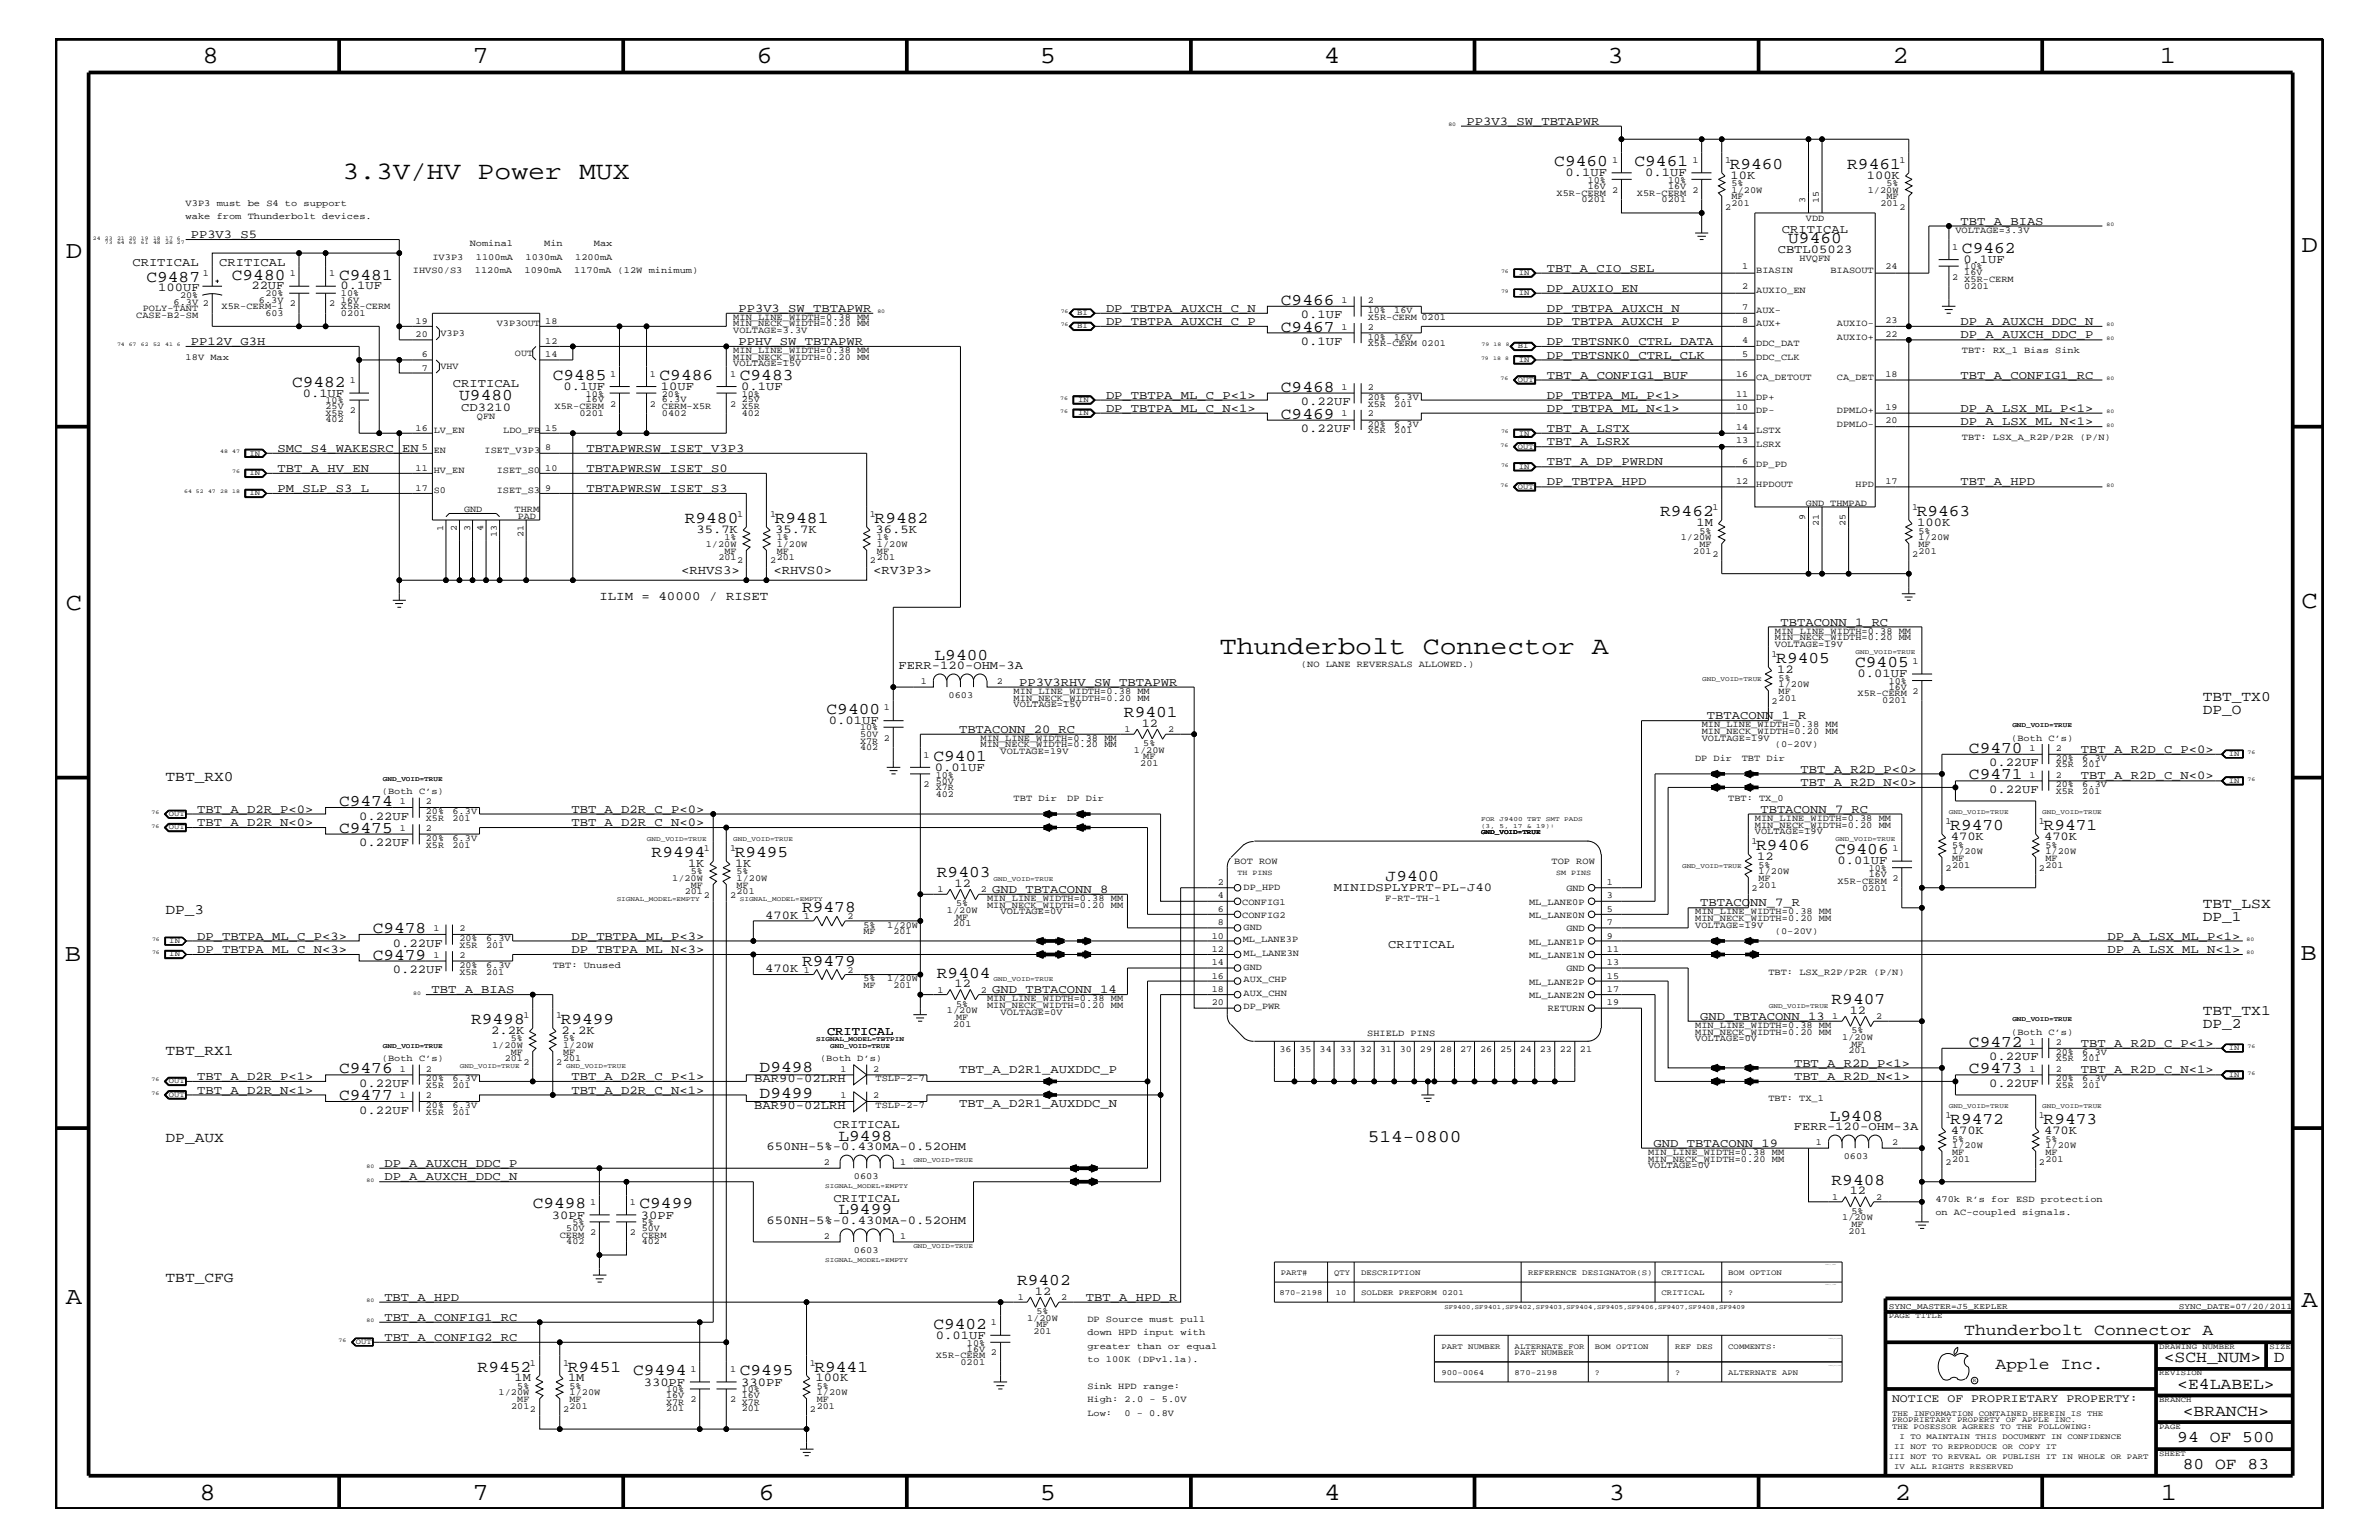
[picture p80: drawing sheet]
<svg xmlns="http://www.w3.org/2000/svg" width="432mm" height="279mm" viewBox="0 0 432 279" stroke-linecap="round" stroke-linejoin="round" font-family="sans-serif">
<defs><g id="words">
<g font-size="4.6">
<text x="62.1" y="32.5">3.3V/HV Power MUX</text>
<text x="221.4" y="118.6">Thunderbolt Connector A</text>
</g>
<g font-size="4.5">
<text x="36.7" y="11.5">8</text>
<text x="85.8" y="11.5">7</text>
<text x="137.3" y="11.5">6</text>
<text x="188.7" y="11.5">5</text>
<text x="240.3" y="11.5">4</text>
<text x="291.8" y="11.5">3</text>
<text x="343.5" y="11.5">2</text>
<text x="392" y="11.5">1</text>
<text x="11.9" y="46.8">D</text>
<text x="417.7" y="45.7">D</text>
<text x="11.9" y="110.6">C</text>
<text x="417.7" y="110.3">C</text>
<text x="11.8" y="174.3">B</text>
<text x="417.6" y="174.2">B</text>
<text x="11.9" y="236.7">A</text>
<text x="417.7" y="237.1">A</text>
<text x="36.2" y="272.1">8</text>
<text x="85.8" y="272.1">7</text>
<text x="137.7" y="272.1">6</text>
<text x="188.7" y="272.1">5</text>
<text x="240.4" y="272.1">4</text>
<text x="292" y="272.1">3</text>
<text x="343.9" y="272.1">2</text>
<text x="392.2" y="272.1">1</text>
</g>
<text font-size="3.2" x="248.2" y="207.1">514-0800</text>
<g font-size="3">
<text x="282.1" y="30.2">C9460</text>
<text x="296.7" y="30.2">C9461</text>
<text x="313.9" y="30.6">R9460</text>
<text x="335.3" y="30.6">R9461</text>
<text x="324.6" y="44.1">U9460</text>
<text x="356.1" y="45.9">C9462</text>
<text x="26.6" y="51.1">C9487</text>
<text x="42.1" y="50.7">C9480</text>
<text x="61.6" y="50.7">C9481</text>
<text x="232.5" y="55.3">C9466</text>
<text x="232.5" y="60.2">C9467</text>
<text x="53" y="70.1">C9482</text>
<text x="100.3" y="68.9">C9485</text>
<text x="119.7" y="68.9">C9486</text>
<text x="134.3" y="68.9">C9483</text>
<text x="232.5" y="71.1">C9468</text>
<text x="83.4" y="72.6">U9480</text>
<text x="232.5" y="76">C9469</text>
<text x="124.3" y="94.9">R9480</text>
<text x="140.6" y="94.9">R9481</text>
<text x="158.7" y="94.9">R9482</text>
<text x="301.3" y="93.7">R9462</text>
<text x="347.9" y="93.7">R9463</text>
<text x="169.6" y="119.7">L9400</text>
<text x="322.4" y="120.3">R9405</text>
<text x="336.7" y="121">C9405</text>
<text x="150" y="129.6">C9400</text>
<text x="204" y="130.2">R9401</text>
<text x="357.4" y="136.6">C9470</text>
<text x="169.4" y="138">C9401</text>
<text x="357.4" y="141.4">C9471</text>
<text x="61.6" y="146.2">C9474</text>
<text x="61.6" y="151.1">C9475</text>
<text x="118.3" y="155.5">R9494</text>
<text x="133.3" y="155.5">R9495</text>
<text x="318.8" y="154.3">R9406</text>
<text x="333.1" y="155">C9406</text>
<text x="354" y="150.7">R9470</text>
<text x="370.9" y="150.7">R9471</text>
<text x="170.1" y="159.2">R9403</text>
<text x="251.5" y="159.9">J9400</text>
<text x="145.6" y="165.6">R9478</text>
<text x="67.6" y="169.3">C9478</text>
<text x="67.6" y="174.2">C9479</text>
<text x="145.6" y="175.2">R9479</text>
<text x="170.1" y="177.4">R9404</text>
<text x="85.5" y="185.8">R9498</text>
<text x="101.8" y="185.8">R9499</text>
<text x="332.4" y="182.2">R9407</text>
<text x="357.4" y="189.9">C9472</text>
<text x="61.6" y="194.8">C9476</text>
<text x="137.9" y="194.4">D9498</text>
<text x="357.4" y="194.8">C9473</text>
<text x="61.6" y="199.6">C9477</text>
<text x="137.9" y="199.2">D9499</text>
<text x="332.1" y="203.4">L9408</text>
<text x="354" y="204">R9472</text>
<text x="370.9" y="204">R9473</text>
<text x="152.2" y="207">L9498</text>
<text x="332.4" y="215">R9408</text>
<text x="96.7" y="219.2">C9498</text>
<text x="116.1" y="219.2">C9499</text>
<text x="152.2" y="220.3">L9499</text>
<text x="184.6" y="233.2">R9402</text>
<text x="169.4" y="241.1">C9402</text>
<text x="356.5" y="242.3">Thunderbolt Connector A</text>
<text x="86.7" y="248.9">R9452</text>
<text x="103" y="248.9">R9451</text>
<text x="114.9" y="249.5">C9494</text>
<text x="134.3" y="249.5">C9495</text>
<text x="147.8" y="248.9">R9441</text>
<text x="362.2" y="248.4">Apple Inc.</text>
<text x="392.7" y="247.1">&lt;SCH_NUM&gt;</text>
<text x="395.2" y="252">&lt;E4LABEL&gt;</text>
<text x="412.7" y="247.1">D</text>
<text x="396.2" y="256.8">&lt;BRANCH&gt;</text>
<text x="395.2" y="261.6">94 OF 500</text>
<text x="396.2" y="266.6">80 OF 83</text>
</g>
<g font-size="2.6">
<text x="399.8" y="127.1">TBT_TX0</text>
<text x="399.8" y="129.6">DP_O</text>
<text x="30.1" y="141.7">TBT_RX0</text>
<text x="30.1" y="165.9">DP_3</text>
<text x="399.8" y="164.7">TBT_LSX</text>
<text x="399.8" y="167.1">DP_1</text>
<text x="399.8" y="184.1">TBT_TX1</text>
<text x="30.1" y="191.4">TBT_RX1</text>
<text x="399.8" y="186.5">DP_2</text>
<text x="30.1" y="207.1">DP_AUX</text>
<text x="30.1" y="232.6">TBT_CFG</text>
</g>
<g font-size="2.3">
<text x="123.6" y="104.1">&lt;RHVS3&gt;</text>
<text x="140.4" y="104.1">&lt;RHVS0&gt;</text>
<text x="158.5" y="104.1">&lt;RV3P3&gt;</text>
<text x="108.8" y="108.9">ILIM = 40000 / RISET</text>
</g>
<g font-size="2.2">
<text x="266.2" y="22.6">PP3V3_SW_TBTAPWR</text>
<text x="284.1" y="31.9">0.1UF</text>
<text x="298.6" y="31.9">0.1UF</text>
<text x="314.1" y="32.5">10K</text>
<text x="338.8" y="32.5">100K</text>
<text x="355.9" y="40.8">TBT_A_BIAS</text>
<text x="34.6" y="43.2">PP3V3_S5</text>
<text x="322.7" y="45.9">CBTL05023</text>
<text x="323.4" y="42.3">CRITICAL</text>
<text x="356.4" y="47.7">0.1UF</text>
<text x="24" y="48.3">CRITICAL</text>
<text x="28.7" y="52.8">100UF</text>
<text x="39.8" y="48.3">CRITICAL</text>
<text x="45.6" y="52.5">22UF</text>
<text x="61.8" y="52.5">0.1UF</text>
<text x="280.8" y="49.3">TBT_A_CIO_SEL</text>
<text x="280.8" y="52.9">DP_AUXIO_EN</text>
<text x="134" y="56.6">PP3V3_SW_TBTAPWR</text>
<text x="200.7" y="59">DP_TBTPA_AUXCH_C_P</text>
<text x="200.7" y="56.6">DP_TBTPA_AUXCH_C_N</text>
<text x="236.1" y="57.8">0.1UF</text>
<text x="280.8" y="59">DP_TBTPA_AUXCH_P</text>
<text x="280.8" y="56.6">DP_TBTPA_AUXCH_N</text>
<text x="355.9" y="59">DP_A_AUXCH_DDC_N</text>
<text x="34.6" y="62.6">PP12V_G3H</text>
<text x="134" y="62.6">PPHV_SW_TBTAPWR</text>
<text x="236.1" y="62.6">0.1UF</text>
<text x="280.8" y="65.1">DP_TBTSNK0_CTRL_CLK</text>
<text x="280.8" y="62.6">DP_TBTSNK0_CTRL_DATA</text>
<text x="355.9" y="61.4">DP_A_AUXCH_DDC_P</text>
<text x="54.9" y="72">0.1UF</text>
<text x="82.2" y="70.1">CRITICAL</text>
<text x="102.3" y="70.7">0.1UF</text>
<text x="120" y="70.7">10UF</text>
<text x="134.5" y="70.7">0.1UF</text>
<text x="280.8" y="68.7">TBT_A_CONFIG1_BUF</text>
<text x="355.9" y="68.7">TBT_A_CONFIG1_RC</text>
<text x="83.7" y="74.5">CD3210</text>
<text x="200.7" y="74.7">DP_TBTPA_ML_C_N&lt;1&gt;</text>
<text x="200.7" y="72.3">DP_TBTPA_ML_C_P&lt;1&gt;</text>
<text x="236.1" y="73.5">0.22UF</text>
<text x="280.8" y="74.7">DP_TBTPA_ML_N&lt;1&gt;</text>
<text x="280.8" y="72.3">DP_TBTPA_ML_P&lt;1&gt;</text>
<text x="355.9" y="77.2">DP_A_LSX_ML_N&lt;1&gt;</text>
<text x="355.9" y="74.7">DP_A_LSX_ML_P&lt;1&gt;</text>
<text x="50.4" y="82">SMC_S4_WAKESRC_EN</text>
<text x="106.4" y="82">TBTAPWRSW_ISET_V3P3</text>
<text x="236.1" y="78.3">0.22UF</text>
<text x="280.8" y="80.8">TBT_A_LSRX</text>
<text x="280.8" y="78.3">TBT_A_LSTX</text>
<text x="50.4" y="89.3">PM_SLP_S3_L</text>
<text x="50.4" y="85.6">TBT_A_HV_EN</text>
<text x="106.4" y="89.3">TBTAPWRSW_ISET_S3</text>
<text x="106.4" y="85.6">TBTAPWRSW_ISET_S0</text>
<text x="280.8" y="88.1">DP_TBTPA_HPD</text>
<text x="280.8" y="84.4">TBT_A_DP_PWRDN</text>
<text x="355.9" y="88.1">TBT_A_HPD</text>
<text x="307.9" y="95.4">1M</text>
<text x="348" y="95.4">100K</text>
<text x="126.4" y="96.7">35.7K</text>
<text x="140.7" y="96.7">35.7K</text>
<text x="158.9" y="96.7">36.5K</text>
<text x="323.2" y="113.6">TBTACONN_1_RC</text>
<text x="163.1" y="121.4">FERR-120-OHM-3A</text>
<text x="185" y="124.4">PP3V3RHV_SW_TBTAPWR</text>
<text x="322.6" y="122.1">12</text>
<text x="337.1" y="122.9">0.01UF</text>
<text x="150.5" y="131.3">0.01UF</text>
<text x="207.2" y="131.9">12</text>
<text x="309.8" y="130.5">TBTACONN_1_R</text>
<text x="174.1" y="133">TBTACONN_20_RC</text>
<text x="377.7" y="136.6">TBT_A_R2D_C_P&lt;0&gt;</text>
<text x="169.7" y="139.8">0.01UF</text>
<text x="326.8" y="140.2">TBT_A_R2D_P&lt;0&gt;</text>
<text x="326.8" y="142.6">TBT_A_R2D_N&lt;0&gt;</text>
<text x="361" y="143.9">0.22UF</text>
<text x="361" y="139">0.22UF</text>
<text x="377.7" y="141.4">TBT_A_R2D_C_N&lt;0&gt;</text>
<text x="35.8" y="147.5">TBT_A_D2R_P&lt;0&gt;</text>
<text x="35.8" y="149.9">TBT_A_D2R_N&lt;0&gt;</text>
<text x="65.2" y="148.7">0.22UF</text>
<text x="103.7" y="147.5">TBT_A_D2R_C_P&lt;0&gt;</text>
<text x="103.7" y="149.9">TBT_A_D2R_C_N&lt;0&gt;</text>
<text x="319.5" y="147.5">TBTACONN_7_RC</text>
<text x="65.2" y="153.5">0.22UF</text>
<text x="354.1" y="152.4">470K</text>
<text x="371" y="152.4">470K</text>
<text x="124.9" y="157.3">1K</text>
<text x="133.4" y="157.3">1K</text>
<text x="173.3" y="160.9">12</text>
<text x="180.1" y="162">GND_TBTACONN_8</text>
<text x="242.1" y="161.7">MINIDSPLYPRT-PL-J40</text>
<text x="318.9" y="156.1">12</text>
<text x="333.5" y="156.8">0.01UF</text>
<text x="138.9" y="166.7">470K</text>
<text x="308.6" y="164.5">TBTACONN_7_R</text>
<text x="35.8" y="170.5">DP_TBTPA_ML_C_P&lt;3&gt;</text>
<text x="35.8" y="172.9">DP_TBTPA_ML_C_N&lt;3&gt;</text>
<text x="71.3" y="171.7">0.22UF</text>
<text x="103.7" y="170.5">DP_TBTPA_ML_P&lt;3&gt;</text>
<text x="103.7" y="172.9">DP_TBTPA_ML_N&lt;3&gt;</text>
<text x="252" y="172">CRITICAL</text>
<text x="382.5" y="172.9">DP_A_LSX_ML_N&lt;1&gt;</text>
<text x="382.5" y="170.5">DP_A_LSX_ML_P&lt;1&gt;</text>
<text x="71.3" y="176.6">0.22UF</text>
<text x="138.9" y="176.3">470K</text>
<text x="173.3" y="179.1">12</text>
<text x="78.3" y="180.2">TBT_A_BIAS</text>
<text x="180.1" y="180.2">GND_TBTACONN_14</text>
<text x="308.6" y="185">GND_TBTACONN_13</text>
<text x="335.7" y="184">12</text>
<text x="89.2" y="187.6">2.2K</text>
<text x="101.9" y="187.6">2.2K</text>
<text x="150.1" y="187.7">CRITICAL</text>
<text x="377.7" y="189.9">TBT_A_R2D_C_P&lt;1&gt;</text>
<text x="35.8" y="195.9">TBT_A_D2R_P&lt;1&gt;</text>
<text x="65.2" y="197.2">0.22UF</text>
<text x="103.7" y="195.9">TBT_A_D2R_C_P&lt;1&gt;</text>
<text x="136.9" y="196.4">BAR90-02LRH</text>
<text x="174.1" y="194.8">TBT_A_D2R1_AUXDDC_P</text>
<text x="325.6" y="195.9">TBT_A_R2D_N&lt;1&gt;</text>
<text x="325.6" y="193.6">TBT_A_R2D_P&lt;1&gt;</text>
<text x="361" y="192.3">0.22UF</text>
<text x="361" y="197.2">0.22UF</text>
<text x="377.7" y="194.8">TBT_A_R2D_C_N&lt;1&gt;</text>
<text x="35.8" y="198.4">TBT_A_D2R_N&lt;1&gt;</text>
<text x="65.2" y="202">0.22UF</text>
<text x="103.7" y="198.4">TBT_A_D2R_C_N&lt;1&gt;</text>
<text x="136.9" y="201.2">BAR90-02LRH</text>
<text x="174.1" y="200.9">TBT_A_D2R1_AUXDDC_N</text>
<text x="139.1" y="208.7">650NH-5%-0.430MA-0.52OHM</text>
<text x="151.3" y="204.7">CRITICAL</text>
<text x="300.1" y="208.1">GND_TBTACONN_19</text>
<text x="325.6" y="205.1">FERR-120-OHM-3A</text>
<text x="354.1" y="205.8">470K</text>
<text x="371" y="205.8">470K</text>
<text x="69.8" y="211.7">DP_A_AUXCH_DDC_P</text>
<text x="69.8" y="214.2">DP_A_AUXCH_DDC_N</text>
<text x="100.2" y="221.1">30PF</text>
<text x="116.3" y="221.1">30PF</text>
<text x="151.3" y="218">CRITICAL</text>
<text x="335.7" y="216.7">12</text>
<text x="139.1" y="222">650NH-5%-0.430MA-0.52OHM</text>
<text x="69.8" y="236">TBT_A_HPD</text>
<text x="69.8" y="239.6">TBT_A_CONFIG1_RC</text>
<text x="187.8" y="234.9">12</text>
<text x="197.1" y="236">TBT_A_HPD_R</text>
<text x="69.8" y="243.3">TBT_A_CONFIG2_RC</text>
<text x="169.8" y="242.9">0.01UF</text>
<text x="93.4" y="250.6">1M</text>
<text x="103.1" y="250.6">1M</text>
<text x="116.8" y="251.4">330PF</text>
<text x="134.5" y="251.4">330PF</text>
<text x="148" y="250.6">100K</text>
</g>
<text font-size="2.1" x="343.4" y="254.4">NOTICE OF PROPRIETARY PROPERTY:</text>
<g font-size="1.7">
<text x="292.6" y="29.5">1</text>
<text x="307.2" y="29.5">1</text>
<text x="313.1" y="29.5">1</text>
<text x="344.8" y="29.5">1</text>
<text x="282.5" y="35.5">X5R-CERM</text>
<text x="288.2" y="34.2">16V</text>
<text x="288.2" y="33.1">10%</text>
<text x="292.6" y="35">2</text>
<text x="297.1" y="35.5">X5R-CERM</text>
<text x="302.8" y="34.2">16V</text>
<text x="302.8" y="33.1">10%</text>
<text x="307.2" y="35">2</text>
<text x="314.3" y="35">1/20W</text>
<text x="314.3" y="33.7">5%</text>
<text x="339" y="35">1/20W</text>
<text x="342.4" y="33.7">5%</text>
<text x="33.7" y="37.4">V3P3 must be S4 to support</text>
<text x="33.7" y="39.8">wake from Thunderbolt devices.</text>
<text x="287" y="36.7">0201</text>
<text x="301.6" y="36.7">0201</text>
<text x="313.1" y="38">2</text>
<text x="314.3" y="37.4">201</text>
<text x="314.3" y="36.2">MF</text>
<text x="327.7" y="36.8" transform="rotate(-90 327.7 36.8)">3</text>
<text x="327.8" y="40.1">VDD</text>
<text x="330.1" y="36.8" transform="rotate(-90 330.1 36.8)">15</text>
<text x="341.3" y="37.4">201</text>
<text x="342.4" y="36.2">MF</text>
<text x="344.8" y="38">2</text>
<text x="78.5" y="47.1">IV3P3</text>
<text x="85.2" y="44.6">Nominal</text>
<text x="86.4" y="47.1">1100mA</text>
<text x="95.4" y="47.1">1030mA</text>
<text x="98.8" y="44.6">Min</text>
<text x="104.4" y="47.1">1200mA</text>
<text x="107.8" y="44.6">Max</text>
<text x="326.6" y="47.4">HVQFN</text>
<text x="354.3" y="45.3">1</text>
<text x="354.9" y="42.3">VOLTAGE=3.3V</text>
<text x="36.8" y="50.2">1</text>
<text x="48.2" y="53.8">20%</text>
<text x="52.6" y="50.2">1</text>
<text x="59.8" y="50.2">1</text>
<text x="61.9" y="53.8">10%</text>
<text x="74.9" y="49.6">IHVS0/S3</text>
<text x="86.2" y="49.6">1120mA</text>
<text x="95.2" y="49.6">1090mA</text>
<text x="104.2" y="49.6">1170mA (12W minimum)</text>
<text x="316.2" y="48.9">1</text>
<text x="316.2" y="52.5">2</text>
<text x="318.8" y="53.2">AUXIO_EN</text>
<text x="318.8" y="49.6">BIASIN</text>
<text x="332.2" y="49.6">BIASOUT</text>
<text x="342.2" y="48.9">24</text>
<text x="354.3" y="50.7">2</text>
<text x="356.5" y="50">16V</text>
<text x="356.5" y="48.9">10%</text>
<text x="356.5" y="52.4">0201</text>
<text x="356.5" y="51.3">X5R-CERM</text>
<text x="24.7" y="57.7">CASE-B2-SM</text>
<text x="25.9" y="56.4">POLY-TANT</text>
<text x="31.5" y="55.3">6.3V 2</text>
<text x="32.7" y="54.1">20%</text>
<text x="40.2" y="56.1">X5R-CERM-1</text>
<text x="47" y="54.9">6.3V</text>
<text x="48.2" y="57.3">603</text>
<text x="52.6" y="55.6">2</text>
<text x="59.8" y="55.6">2</text>
<text x="61.9" y="54.9">16V</text>
<text x="61.9" y="57.3">0201</text>
<text x="61.9" y="56.1">X5R-CERM</text>
<text x="75.4" y="58.7">19</text>
<text x="90.2" y="59.1">V3P3OUT</text>
<text x="99" y="58.7">18</text>
<text x="133.1" y="59.2">MIN_NECK_WIDTH=0.20 MM</text>
<text x="133.1" y="58">MIN_LINE_WIDTH=0.38 MM</text>
<text x="243.5" y="55">1</text>
<text x="243.5" y="59.8">1</text>
<text x="248.2" y="55">2</text>
<text x="248.2" y="58">X5R-CERM 0201</text>
<text x="248.2" y="56.8">10%</text>
<text x="248.2" y="59.8">2</text>
<text x="253.1" y="56.8">16V</text>
<text x="316.2" y="58.6">8</text>
<text x="316.2" y="56.2">7</text>
<text x="318.8" y="59.2">AUX+</text>
<text x="318.8" y="56.8">AUX-</text>
<text x="333.4" y="59.2">AUXIO-</text>
<text x="342.2" y="58.6">23</text>
<text x="33.7" y="65.3">18V Max</text>
<text x="75.4" y="61.2">20</text>
<text x="76.5" y="64.8">6</text>
<text x="79.9" y="60.9">V3P3</text>
<text x="93.5" y="64.5">OUT</text>
<text x="99" y="64.8">14</text>
<text x="99" y="62.3">12</text>
<text x="133.1" y="65.3">MIN_NECK_WIDTH=0.20 MM</text>
<text x="133.1" y="64">MIN_LINE_WIDTH=0.38 MM</text>
<text x="133.1" y="60.4">VOLTAGE=3.3V</text>
<text x="248.2" y="62.9">X5R-CERM 0201</text>
<text x="248.2" y="61.7">10%</text>
<text x="253.1" y="61.7">16V</text>
<text x="316.2" y="62.3">4</text>
<text x="316.2" y="64.7">5</text>
<text x="318.8" y="62.9">DDC_DAT</text>
<text x="318.8" y="65.3">DDC_CLK</text>
<text x="333.4" y="61.7">AUXIO+</text>
<text x="342.2" y="61.1">22</text>
<text x="356.1" y="64">TBT: RX_1 Bias Sink</text>
<text x="63.5" y="69.5">1</text>
<text x="76.5" y="67.3">7</text>
<text x="79.9" y="67">VHV</text>
<text x="106.3" y="72">10%</text>
<text x="110.7" y="68.4">1</text>
<text x="117.9" y="68.4">1</text>
<text x="120.1" y="72">20%</text>
<text x="132.5" y="68.4">1</text>
<text x="133.1" y="66.5">VOLTAGE=15V</text>
<text x="134.6" y="72">10%</text>
<text x="243.5" y="70.7">1</text>
<text x="248.2" y="70.7">2</text>
<text x="315.1" y="72">11</text>
<text x="315.1" y="68.4">16</text>
<text x="318.8" y="68.9">CA_DETOUT</text>
<text x="333.4" y="68.9">CA_DET</text>
<text x="342.2" y="68.4">18</text>
<text x="59.1" y="74.3">25V</text>
<text x="59.1" y="73.2">10%</text>
<text x="59.1" y="76.7">402</text>
<text x="59.1" y="75.5">X5R</text>
<text x="63.5" y="75">2</text>
<text x="86.6" y="76">QFN</text>
<text x="100.7" y="74.3">X5R-CERM</text>
<text x="105.2" y="75.5">0201</text>
<text x="106.3" y="73">16V</text>
<text x="110.7" y="73.8">2</text>
<text x="117.9" y="73.8">2</text>
<text x="120.1" y="75.5">0402</text>
<text x="120.1" y="74.3">CERM-X5R</text>
<text x="120.1" y="73">6.3V</text>
<text x="132.5" y="73.8">2</text>
<text x="134.6" y="73">25V</text>
<text x="134.6" y="75.5">402</text>
<text x="134.6" y="74.3">X5R</text>
<text x="243.5" y="75.6">1</text>
<text x="248.2" y="73.8">X5R</text>
<text x="248.2" y="72.6">20%</text>
<text x="248.2" y="75.6">2</text>
<text x="248.2" y="77.4">20%</text>
<text x="253.1" y="73.8">201</text>
<text x="253.1" y="72.6">6.3V</text>
<text x="253.1" y="77.4">6.3V</text>
<text x="315.1" y="74.4">10</text>
<text x="318.8" y="75">DP-</text>
<text x="318.8" y="72.6">DP+</text>
<text x="333.4" y="75">DPMLO+</text>
<text x="333.4" y="77.4">DPMLO-</text>
<text x="342.2" y="74.4">19</text>
<text x="342.2" y="76.8">20</text>
<text x="75.4" y="78.2">16</text>
<text x="76.5" y="81.7">5</text>
<text x="78.7" y="78.6">LV_EN</text>
<text x="78.7" y="82.2">EN</text>
<text x="88" y="82.2">ISET_V3P3</text>
<text x="91.4" y="78.5">LDO_FB</text>
<text x="99" y="78.2">15</text>
<text x="99" y="81.7">8</text>
<text x="248.2" y="78.6">X5R</text>
<text x="253.1" y="78.6">201</text>
<text x="315.1" y="78">14</text>
<text x="315.1" y="80.5">13</text>
<text x="318.8" y="78.6">LSTX</text>
<text x="318.8" y="81.1">LSRX</text>
<text x="356.1" y="79.9">TBT: LSX_A_R2P/P2R (P/N)</text>
<text x="75.4" y="89">17</text>
<text x="75.4" y="85.4">11</text>
<text x="78.7" y="85.9">HV_EN</text>
<text x="78.7" y="89.5">S0</text>
<text x="90.2" y="85.8">ISET_S0</text>
<text x="90.2" y="89.4">ISET_S3</text>
<text x="99" y="89">9</text>
<text x="99" y="85.4">10</text>
<text x="315.1" y="87.7">12</text>
<text x="316.2" y="84.1">6</text>
<text x="318.8" y="84.7">DP_PD</text>
<text x="318.8" y="88.3">HPDOUT</text>
<text x="336.8" y="88.3">HPD</text>
<text x="342.2" y="87.7">17</text>
<text x="84.2" y="92.9">GND</text>
<text x="93.4" y="92.9">THRM</text>
<text x="94" y="94.2">PAD</text>
<text x="133.8" y="93.8">1</text>
<text x="139.8" y="93.8">1</text>
<text x="157.9" y="93.8">1</text>
<text x="310.8" y="92.6">1</text>
<text x="327.7" y="94.3" transform="rotate(-90 327.7 94.3)">9</text>
<text x="327.8" y="91.7">GND THMPAD</text>
<text x="330.1" y="95.4" transform="rotate(-90 330.1 95.4)">21</text>
<text x="334.9" y="95.4" transform="rotate(-90 334.9 95.4)">25</text>
<text x="347" y="92.6">1</text>
<text x="80.4" y="96.3" transform="rotate(-90 80.4 96.3)">1</text>
<text x="82.9" y="96.3" transform="rotate(-90 82.9 96.3)">2</text>
<text x="85.3" y="96.3" transform="rotate(-90 85.3 96.3)">3</text>
<text x="87.7" y="96.3" transform="rotate(-90 87.7 96.3)">4</text>
<text x="90.2" y="97.4" transform="rotate(-90 90.2 97.4)">13</text>
<text x="95" y="97.4" transform="rotate(-90 95 97.4)">21</text>
<text x="128.1" y="99.3">1/20W</text>
<text x="130.4" y="101.6">201</text>
<text x="131.5" y="100.4">MF</text>
<text x="131.5" y="98">1%</text>
<text x="141" y="100.4">MF</text>
<text x="141" y="101.6">201</text>
<text x="141" y="99.3">1/20W</text>
<text x="141" y="98">1%</text>
<text x="159.2" y="99.3">1/20W</text>
<text x="159.2" y="98">1%</text>
<text x="159.2" y="101.6">201</text>
<text x="159.2" y="100.4">MF</text>
<text x="305.1" y="98">1/20W</text>
<text x="307.3" y="100.4">201</text>
<text x="308.4" y="96.8">5%</text>
<text x="308.4" y="99.3">MF</text>
<text x="310.8" y="101">2</text>
<text x="347" y="101">2</text>
<text x="348.2" y="98">1/20W</text>
<text x="348.2" y="96.8">5%</text>
<text x="348.2" y="100.4">201</text>
<text x="348.2" y="99.3">MF</text>
<text x="133.8" y="102.2">2</text>
<text x="139.8" y="102.2">2</text>
<text x="157.9" y="102.2">2</text>
<text x="321.6" y="119.2">1</text>
<text x="322.2" y="115">MIN_LINE_WIDTH=0.38 MM</text>
<text x="322.2" y="116.2">MIN_NECK_WIDTH=0.20 MM</text>
<text x="322.2" y="117.4">VOLTAGE=19V</text>
<text x="167.1" y="124.1">1</text>
<text x="180.9" y="124.1">2</text>
<text x="184" y="125.9">MIN_LINE_WIDTH=0.38 MM</text>
<text x="236.1" y="121">(NO LANE REVERSALS ALLOWED.)</text>
<text x="322.8" y="125.9">MF</text>
<text x="322.8" y="124.7">1/20W</text>
<text x="322.8" y="123.5">5%</text>
<text x="342.8" y="125.2">16V</text>
<text x="342.8" y="124.1">10%</text>
<text x="347.1" y="120.4">1</text>
<text x="347.1" y="125.9">2</text>
<text x="160.4" y="128.9">1</text>
<text x="172.2" y="126.6">0603</text>
<text x="184" y="127.1">MIN_NECK_WIDTH=0.20 MM</text>
<text x="184" y="128.3">VOLTAGE=15V</text>
<text x="308.9" y="131.9">MIN_LINE_WIDTH=0.38 MM</text>
<text x="321.6" y="127.7">2</text>
<text x="322.8" y="127.1">201</text>
<text x="337.1" y="126.4">X5R-CERM</text>
<text x="341.6" y="127.6">0201</text>
<text x="156.1" y="134.9">X7R</text>
<text x="156.1" y="136.1">402</text>
<text x="156.1" y="132.5">10%</text>
<text x="156.1" y="133.6">50V</text>
<text x="160.4" y="134.4">2</text>
<text x="167.6" y="137.4">1</text>
<text x="178" y="134.4">MIN_LINE_WIDTH=0.38 MM</text>
<text x="178" y="135.6">MIN_NECK_WIDTH=0.20 MM</text>
<text x="181.6" y="136.8">VOLTAGE=19V</text>
<text x="204.1" y="132.8">1</text>
<text x="205.8" y="136.6">1/20W</text>
<text x="207.5" y="135.3">5%</text>
<text x="207.5" y="137.8">MF</text>
<text x="212" y="132.8">2</text>
<text x="308.9" y="133.2">MIN_NECK_WIDTH=0.20 MM</text>
<text x="308.9" y="134.4">VOLTAGE=19V</text>
<text x="322.2" y="135.6">(0-20V)</text>
<text x="365" y="134.4">(Both C’s)</text>
<text x="368.4" y="136.2">1</text>
<text x="373.1" y="136.2">2</text>
<text x="167.6" y="142.9">2</text>
<text x="169.8" y="142.2">50V</text>
<text x="169.8" y="141.1">10%</text>
<text x="169.8" y="143.4">X7R</text>
<text x="207" y="139">201</text>
<text x="307.7" y="138">DP Dir</text>
<text x="316.1" y="138">TBT Dir</text>
<text x="368.4" y="141.1">1</text>
<text x="373.1" y="141.1">2</text>
<text x="373.1" y="142.9">20%</text>
<text x="373.1" y="139.2">X5R</text>
<text x="373.1" y="138">20%</text>
<text x="378" y="142.9">6.3V</text>
<text x="378" y="138">6.3V</text>
<text x="378" y="139.2">201</text>
<text x="69.3" y="144">(Both C’s)</text>
<text x="72.6" y="145.9">1</text>
<text x="77.3" y="147.7">20%</text>
<text x="77.3" y="149">X5R</text>
<text x="77.3" y="145.9">2</text>
<text x="82.1" y="147.7">6.3V</text>
<text x="82.1" y="149">201</text>
<text x="169.8" y="144.6">402</text>
<text x="184" y="145.3">TBT Dir</text>
<text x="193.7" y="145.3">DP Dir</text>
<text x="313.7" y="145.3">TBT: TX_0</text>
<text x="318.5" y="149">MIN_LINE_WIDTH=0.38 MM</text>
<text x="353.1" y="149.5">1</text>
<text x="370.1" y="149.5">1</text>
<text x="373.1" y="144">X5R</text>
<text x="378" y="144">201</text>
<text x="72.6" y="150.7">1</text>
<text x="77.3" y="152.6">20%</text>
<text x="77.3" y="153.8">X5R</text>
<text x="77.3" y="150.7">2</text>
<text x="82.1" y="152.6">6.3V</text>
<text x="82.1" y="153.8">201</text>
<text x="127.8" y="154.4">1</text>
<text x="132.5" y="154.4">1</text>
<text x="317.9" y="153.2">1</text>
<text x="318.5" y="150.1">MIN_NECK_WIDTH=0.20 MM</text>
<text x="318.5" y="151.3">VOLTAGE=19V</text>
<text x="343.5" y="154.4">1</text>
<text x="354.3" y="153.8">5%</text>
<text x="354.3" y="155">1/20W</text>
<text x="371.3" y="153.8">5%</text>
<text x="371.3" y="155">1/20W</text>
<text x="122" y="159.9">1/20W</text>
<text x="125.4" y="158.6">5%</text>
<text x="125.4" y="161.1">MF</text>
<text x="133.7" y="161.1">MF</text>
<text x="133.7" y="158.6">5%</text>
<text x="133.7" y="159.9">1/20W</text>
<text x="170.2" y="161.9">1</text>
<text x="178.1" y="161.9">2</text>
<text x="221.1" y="160.6">2</text>
<text x="224" y="156.8">BOT ROW</text>
<text x="225.7" y="161.4">DP_HPD</text>
<text x="281.6" y="156.8">TOP ROW</text>
<text x="284.3" y="161.7">GND</text>
<text x="291.7" y="160.6">1</text>
<text x="317.9" y="161.7">2</text>
<text x="319.2" y="159.9">MF</text>
<text x="319.2" y="158.6">1/20W</text>
<text x="319.2" y="161.1">201</text>
<text x="319.2" y="157.4">5%</text>
<text x="333.5" y="160.3">X5R-CERM 2</text>
<text x="338" y="161.6">0201</text>
<text x="339.2" y="159.1">16V</text>
<text x="339.2" y="158">10%</text>
<text x="353.1" y="158">2</text>
<text x="354.3" y="156.2">MF</text>
<text x="354.3" y="157.4">201</text>
<text x="370.1" y="158">2</text>
<text x="371.3" y="157.4">201</text>
<text x="371.3" y="156.2">MF</text>
<text x="124.3" y="162.2">201</text>
<text x="127.8" y="162.8">2</text>
<text x="132.5" y="162.8">2</text>
<text x="133.7" y="162.2">201</text>
<text x="145.9" y="166.7">1</text>
<text x="153.8" y="166.7">2</text>
<text x="171.9" y="165.6">1/20W</text>
<text x="173.6" y="164.5">5%</text>
<text x="173.6" y="166.9">MF</text>
<text x="179.2" y="163.5">MIN_LINE_WIDTH=0.38 MM</text>
<text x="179.2" y="164.7">MIN_NECK_WIDTH=0.20 MM</text>
<text x="181.6" y="165.9">VOLTAGE=0V</text>
<text x="221.1" y="167.8">8</text>
<text x="221.1" y="163">4</text>
<text x="221.1" y="165.4">6</text>
<text x="225.5" y="164.1">CONFIG1</text>
<text x="225.5" y="166.5">CONFIG2</text>
<text x="251.4" y="163.5">F-RT-TH-1</text>
<text x="277.5" y="164.1">ML_LANE0P</text>
<text x="277.5" y="166.5">ML_LANE0N</text>
<text x="291.7" y="167.8">7</text>
<text x="291.7" y="165.4">5</text>
<text x="291.7" y="163">3</text>
<text x="307.7" y="165.9">MIN_LINE_WIDTH=0.38 MM</text>
<text x="307.7" y="167.1">MIN_NECK_WIDTH=0.20 MM</text>
<text x="78.7" y="168.9">1</text>
<text x="78.7" y="173.8">1</text>
<text x="83.4" y="170.7">20%</text>
<text x="83.4" y="172">X5R</text>
<text x="83.4" y="168.9">2</text>
<text x="83.4" y="173.8">2</text>
<text x="88.2" y="170.7">6.3V</text>
<text x="88.2" y="172">201</text>
<text x="156.7" y="168.3">5%</text>
<text x="156.7" y="169.5">MF</text>
<text x="161" y="168.3">1/20W</text>
<text x="162.2" y="169.5">201</text>
<text x="173" y="168.1">201</text>
<text x="220" y="172.7">12</text>
<text x="220" y="170.3">10</text>
<text x="225.6" y="170.9">ML_LANE3P</text>
<text x="225.7" y="173.4">ML_LANE3N</text>
<text x="225.7" y="168.7">GND</text>
<text x="277.5" y="173.8">ML_LANE1N</text>
<text x="277.5" y="171.4">ML_LANE1P</text>
<text x="284.3" y="168.9">GND</text>
<text x="291.7" y="172.7">11</text>
<text x="291.7" y="170.3">9</text>
<text x="307.7" y="168.3">VOLTAGE=19V</text>
<text x="322.2" y="169.5">(0-20V)</text>
<text x="83.4" y="175.6">20%</text>
<text x="83.4" y="176.8">X5R</text>
<text x="88.2" y="175.6">6.3V</text>
<text x="88.2" y="176.8">201</text>
<text x="100.3" y="175.6">TBT: Unused</text>
<text x="145.9" y="176.5">1</text>
<text x="153.8" y="176.5">2</text>
<text x="156.7" y="178">5%</text>
<text x="156.7" y="179.3">MF</text>
<text x="161" y="178">1/20W</text>
<text x="162.2" y="179.3">201</text>
<text x="220" y="179.9">18</text>
<text x="220" y="177.6">16</text>
<text x="220" y="175.1">14</text>
<text x="225.7" y="176">GND</text>
<text x="225.7" y="178.3">AUX_CHP</text>
<text x="277.5" y="178.7">ML_LANE2P</text>
<text x="284.3" y="176.2">GND</text>
<text x="291.7" y="177.6">15</text>
<text x="291.7" y="175.1">13</text>
<text x="291.7" y="179.9">17</text>
<text x="321" y="176.8">TBT: LSX_R2P/P2R (P/N)</text>
<text x="95" y="184.7">1</text>
<text x="100.9" y="184.7">1</text>
<text x="170.2" y="180.1">1</text>
<text x="171.9" y="183.8">1/20W</text>
<text x="173.6" y="182.7">5%</text>
<text x="173.6" y="185">MF</text>
<text x="178.1" y="180.1">2</text>
<text x="179.2" y="182.9">MIN_NECK_WIDTH=0.20 MM</text>
<text x="179.2" y="181.6">MIN_LINE_WIDTH=0.38 MM</text>
<text x="181.6" y="184.1">VOLTAGE=0V</text>
<text x="220" y="182.4">20</text>
<text x="225.7" y="183.1">DP_PWR</text>
<text x="225.7" y="180.7">AUX_CHN</text>
<text x="277.5" y="181">ML_LANE2N</text>
<text x="280.9" y="183.5">RETURN</text>
<text x="291.7" y="182.4">19</text>
<text x="332.6" y="184.9">1</text>
<text x="340.5" y="184.9">2</text>
<text x="89.3" y="190.2">1/20W</text>
<text x="92.7" y="188.9">5%</text>
<text x="92.7" y="191.4">MF</text>
<text x="102.2" y="190.2">1/20W</text>
<text x="102.2" y="188.9">5%</text>
<text x="102.2" y="191.4">MF</text>
<text x="173" y="186.3">201</text>
<text x="232.2" y="190.9">36</text>
<text x="235.9" y="190.9">35</text>
<text x="239.5" y="190.9">34</text>
<text x="243.2" y="190.9">33</text>
<text x="246.8" y="190.9">32</text>
<text x="248.2" y="188">SHIELD PINS</text>
<text x="250.4" y="190.9">31</text>
<text x="254.1" y="190.9">30</text>
<text x="257.7" y="190.9">29</text>
<text x="261.4" y="190.9">28</text>
<text x="265" y="190.9">27</text>
<text x="268.6" y="190.9">26</text>
<text x="272.3" y="190.9">25</text>
<text x="275.8" y="190.9">24</text>
<text x="279.5" y="190.9">23</text>
<text x="283.1" y="190.9">22</text>
<text x="286.8" y="190.9">21</text>
<text x="307.7" y="187.7">MIN_NECK_WIDTH=0.20 MM</text>
<text x="307.7" y="186.5">MIN_LINE_WIDTH=0.38 MM</text>
<text x="307.7" y="188.9">VOLTAGE=0V</text>
<text x="334.3" y="188.7">1/20W</text>
<text x="335.5" y="191.1">201</text>
<text x="336" y="187.5">5%</text>
<text x="336" y="189.9">MF</text>
<text x="365" y="187.7">(Both C’s)</text>
<text x="368.4" y="189.5">1</text>
<text x="373.1" y="189.5">2</text>
<text x="373.1" y="191.4">20%</text>
<text x="378" y="191.4">6.3V</text>
<text x="69.3" y="192.6">(Both C’s)</text>
<text x="72.6" y="194.4">1</text>
<text x="77.3" y="196.2">20%</text>
<text x="77.3" y="197.4">X5R</text>
<text x="77.3" y="194.4">2</text>
<text x="82.1" y="196.2">6.3V</text>
<text x="82.1" y="197.4">201</text>
<text x="91.6" y="192.6">201</text>
<text x="95" y="193.2">2</text>
<text x="100.9" y="193.2">2</text>
<text x="102.2" y="192.6">201</text>
<text x="148.8" y="192.6">(Both D’s)</text>
<text x="152.6" y="194.4">1</text>
<text x="158.5" y="194.4">2</text>
<text x="158.9" y="196.2">TSLP-2-7</text>
<text x="368.4" y="194.4">1</text>
<text x="373.1" y="192.6">X5R</text>
<text x="373.1" y="194.4">2</text>
<text x="373.1" y="197.4">X5R</text>
<text x="373.1" y="196.2">20%</text>
<text x="378" y="196.2">6.3V</text>
<text x="378" y="192.6">201</text>
<text x="378" y="197.4">201</text>
<text x="72.6" y="199.2">1</text>
<text x="77.3" y="201">20%</text>
<text x="77.3" y="202.3">X5R</text>
<text x="77.3" y="199.2">2</text>
<text x="82.1" y="201">6.3V</text>
<text x="82.1" y="202.3">201</text>
<text x="152.6" y="199.2">1</text>
<text x="158.5" y="199.2">2</text>
<text x="158.9" y="201">TSLP-2-7</text>
<text x="321" y="199.8">TBT: TX_1</text>
<text x="353.1" y="202.9">1</text>
<text x="370.1" y="202.9">1</text>
<text x="299.1" y="209.6">MIN_LINE_WIDTH=0.38 MM</text>
<text x="329.6" y="207.7">1</text>
<text x="343.4" y="207.7">2</text>
<text x="354.3" y="209.6">MF</text>
<text x="354.3" y="207.1">5%</text>
<text x="354.3" y="208.3">1/20W</text>
<text x="371.3" y="207.1">5%</text>
<text x="371.3" y="208.3">1/20W</text>
<text x="371.3" y="209.6">MF</text>
<text x="149.5" y="211.4">2</text>
<text x="155" y="213.9">0603</text>
<text x="163.4" y="211.4">1</text>
<text x="299.1" y="211.9">VOLTAGE=0V</text>
<text x="299.1" y="210.8">MIN_NECK_WIDTH=0.20 MM</text>
<text x="334.6" y="210.3">0603</text>
<text x="353.1" y="211.4">2</text>
<text x="354.3" y="210.8">201</text>
<text x="370.1" y="211.4">2</text>
<text x="371.3" y="210.8">201</text>
<text x="107.1" y="218.6">1</text>
<text x="114.3" y="218.6">1</text>
<text x="332.6" y="217.7">1</text>
<text x="334.3" y="221.4">1/20W</text>
<text x="336" y="220.2">5%</text>
<text x="340.5" y="217.7">2</text>
<text x="351.3" y="220.4">on AC-coupled signals.</text>
<text x="351.3" y="218">470k R’s for ESD protection</text>
<text x="101.6" y="224.6">CERM</text>
<text x="102.8" y="225.7">402</text>
<text x="102.8" y="223.4">50V</text>
<text x="103.9" y="222.3">5%</text>
<text x="107.1" y="224.1">2</text>
<text x="114.3" y="224.1">2</text>
<text x="116.5" y="224.6">CERM</text>
<text x="116.5" y="225.7">402</text>
<text x="116.5" y="222.3">5%</text>
<text x="116.5" y="223.4">50V</text>
<text x="149.5" y="224.7">2</text>
<text x="155" y="227.3">0603</text>
<text x="163.4" y="224.7">1</text>
<text x="335.5" y="223.9">201</text>
<text x="336" y="222.6">MF</text>
<text x="184.7" y="235.8">1</text>
<text x="186.4" y="239.6">1/20W</text>
<text x="188.1" y="238.4">5%</text>
<text x="192.6" y="235.8">2</text>
<text x="197.4" y="239.9">DP Source must pull</text>
<text x="175.5" y="244.1">10%</text>
<text x="175.5" y="245.2">16V</text>
<text x="179.8" y="245.9">2</text>
<text x="179.8" y="240.5">1</text>
<text x="187.6" y="242">201</text>
<text x="188.1" y="240.8">MF</text>
<text x="197.4" y="244.7">greater than or equal</text>
<text x="197.4" y="242.3">down HPD input with</text>
<text x="93.9" y="252">5%</text>
<text x="96.2" y="247.8">1</text>
<text x="102.2" y="247.8">1</text>
<text x="103.4" y="252">5%</text>
<text x="125.3" y="248.9">1</text>
<text x="132.5" y="248.9">1</text>
<text x="147" y="247.8">1</text>
<text x="148.3" y="252">5%</text>
<text x="169.8" y="246.4">X5R-CERM</text>
<text x="174.3" y="247.6">0201</text>
<text x="197.4" y="252">Sink HPD range:</text>
<text x="197.4" y="247.1">to 100K (DPv1.1a).</text>
<text x="90.5" y="253.2">1/20W</text>
<text x="92.8" y="255.6">201</text>
<text x="93.9" y="254.4">MF</text>
<text x="96.2" y="256.2">2</text>
<text x="102.2" y="256.2">2</text>
<text x="103.4" y="254.4">MF</text>
<text x="103.4" y="255.6">201</text>
<text x="103.4" y="253.2">1/20W</text>
<text x="120.9" y="254.9">X7R</text>
<text x="120.9" y="256.1">201</text>
<text x="120.9" y="252.6">10%</text>
<text x="120.9" y="253.7">16V</text>
<text x="125.3" y="254.4">2</text>
<text x="132.5" y="254.4">2</text>
<text x="134.6" y="256.1">201</text>
<text x="134.6" y="253.7">16V</text>
<text x="134.6" y="254.9">X7R</text>
<text x="134.6" y="252.6">10%</text>
<text x="147" y="256.2">2</text>
<text x="148.3" y="255.6">201</text>
<text x="148.3" y="253.2">1/20W</text>
<text x="148.3" y="254.4">MF</text>
<text x="197.4" y="256.8">Low:</text>
<text x="197.4" y="254.4">High: 2.0 - 5.0V</text>
<text x="204.1" y="256.8">0 - 0.8V</text>
</g>
<g font-size="1.5">
<text x="342.8" y="237.4">SYNC_MASTER=J5_KEPLER</text>
<text x="395.5" y="237.4">SYNC_DATE=07/20/2011</text>
</g>
<g font-size="1.4">
<text x="275.7" y="53.5">IN</text>
<text x="275.7" y="49.9">IN</text>
<text x="195.5" y="57.2">BI</text>
<text x="195.5" y="59.5">BI</text>
<text x="275.5" y="63.2">BI</text>
<text x="275.7" y="65.6">IN</text>
<text x="275.5" y="69.3">OUT</text>
<text x="195.7" y="72.9">IN</text>
<text x="195.7" y="75.4">IN</text>
<text x="45.3" y="82.7">IN</text>
<text x="275.5" y="81.4">OUT</text>
<text x="275.7" y="79">IN</text>
<text x="45.3" y="86.2">IN</text>
<text x="45.3" y="89.9">IN</text>
<text x="275.5" y="88.7">OUT</text>
<text x="275.7" y="85">IN</text>
<text x="404.5" y="137.2">IN</text>
<text x="404.5" y="142">IN</text>
<text x="30.6" y="148.1">OUT</text>
<text x="30.6" y="150.5">OUT</text>
<text x="224.6" y="158.8">TH PINS</text>
<text x="282.4" y="158.8">SM PINS</text>
<text x="30.7" y="171.1">IN</text>
<text x="30.7" y="173.5">IN</text>
<text x="404.5" y="190.5">IN</text>
<text x="30.6" y="196.5">OUT</text>
<text x="404.5" y="195.4">IN</text>
<text x="30.6" y="199">OUT</text>
<text x="232.5" y="231.3">PART#</text>
<text x="242.1" y="231.3">QTY</text>
<text x="247.1" y="231.3">DESCRIPTION</text>
<text x="277.4" y="231.3">REFERENCE DESIGNATOR(S)</text>
<text x="301.6" y="231.3">CRITICAL</text>
<text x="313.7" y="231.3">BOM OPTION</text>
<text x="232.2" y="235">870-2198</text>
<text x="242.4" y="235">10</text>
<text x="247.1" y="235">SOLDER PREFORM 0201</text>
<text x="301.6" y="235">CRITICAL</text>
<text x="313.7" y="235">?</text>
<text x="342.8" y="239.2">PAGE TITLE</text>
<text x="64.6" y="243.9">OUT</text>
<text x="261.6" y="244.7">PART NUMBER</text>
<text x="274.9" y="245.9">PART NUMBER</text>
<text x="274.9" y="244.7">ALTERNATE FOR</text>
<text x="289.5" y="244.7">BOM OPTION</text>
<text x="304" y="244.7">REF DES</text>
<text x="313.7" y="244.7">COMMENTS:</text>
<text x="391.9" y="244.7">DRAWING NUMBER</text>
<text x="411.9" y="244.7">SIZE</text>
<text x="261.6" y="249.5">900-0064</text>
<text x="274.9" y="249.5">870-2198</text>
<text x="289.5" y="249.5">?</text>
<text x="304" y="249.5">?</text>
<text x="313.7" y="249.5">ALTERNATE APN</text>
<text x="391.9" y="249.5">REVISION</text>
<text x="343.4" y="256.8">THE INFORMATION CONTAINED HEREIN IS THE</text>
<text x="391.9" y="254.4">BRANCH</text>
<text x="343.4" y="258">PROPRIETARY PROPERTY OF APPLE INC.</text>
<text x="343.4" y="259.3">THE POSESSOR AGREES TO THE FOLLOWING:</text>
<text x="343.8" y="262.9">II NOT TO REPRODUCE OR COPY IT</text>
<text x="344.8" y="261.1">I TO MAINTAIN THIS DOCUMENT IN CONFIDENCE</text>
<text x="391.9" y="259.3">PAGE</text>
<text x="342.8" y="264.7">III NOT TO REVEAL OR PUBLISH IT IN WHOLE OR PART</text>
<text x="343.8" y="266.6">IV ALL RIGHTS RESERVED</text>
<text x="391.9" y="264.1">SHEET</text>
</g>
<g font-size="1.2">
<text x="336.8" y="118.6">GND_VOID=TRUE</text>
<text x="308.9" y="123.5">GND_VOID=TRUE</text>
<text x="365.3" y="131.9">GND_VOID=TRUE</text>
<text x="69.5" y="141.7">GND_VOID=TRUE</text>
<text x="268.8" y="149">FOR</text>
<text x="272.2" y="149">J9400</text>
<text x="277.2" y="149">TBT</text>
<text x="280.6" y="149">SMT</text>
<text x="283.9" y="149">PADS</text>
<text x="353.7" y="147.7">GND_VOID=TRUE</text>
<text x="370.7" y="147.7">GND_VOID=TRUE</text>
<text x="117.4" y="152.6">GND_VOID=TRUE</text>
<text x="133.1" y="152.6">GND_VOID=TRUE</text>
<text x="268.8" y="150.1">(3,</text>
<text x="268.8" y="151.3">GND_VOID=TRUE</text>
<text x="272.2" y="150.1">5,</text>
<text x="274.7" y="150.1">17</text>
<text x="277.2" y="150.1">&amp;</text>
<text x="278.9" y="150.1">19):</text>
<text x="333.2" y="152.6">GND_VOID=TRUE</text>
<text x="180.3" y="159.9">GND_VOID=TRUE</text>
<text x="305.3" y="157.4">GND_VOID=TRUE</text>
<text x="111.9" y="163.5">SIGNAL_MODEL=EMPTY</text>
<text x="134.3" y="163.5">SIGNAL_MODEL=EMPTY</text>
<text x="180.3" y="178">GND_VOID=TRUE</text>
<text x="321.1" y="182.9">GND_VOID=TRUE</text>
<text x="365.3" y="185.3">GND_VOID=TRUE</text>
<text x="69.5" y="190.2">GND_VOID=TRUE</text>
<text x="148.2" y="188.9">SIGNAL_MODEL=TBTPIN</text>
<text x="150.7" y="190.2">GND_VOID=TRUE</text>
<text x="83.5" y="193.7">GND_VOID=TRUE</text>
<text x="102.8" y="193.7">GND_VOID=TRUE</text>
<text x="353.7" y="201">GND_VOID=TRUE</text>
<text x="370.7" y="201">GND_VOID=TRUE</text>
<text x="149.8" y="215.6">SIGNAL_MODEL=EMPTY</text>
<text x="165.8" y="210.8">GND_VOID=TRUE</text>
<text x="165.8" y="226.5">GND_VOID=TRUE</text>
<text x="149.8" y="229">SIGNAL_MODEL=EMPTY</text>
<text x="262.2" y="237.4">SF9400,SF9401,SF9402,SF9403,SF9404,SF9405,SF9406,SF9407,SF9408,SF9409</text>
</g>
<g font-size="1">
<text x="262.9" y="22.9">80</text>
<text x="382.4" y="41">80</text>
<text x="16.8" y="43.5">24</text>
<text x="19.1" y="43.5">23</text>
<text x="19.1" y="44.3">73</text>
<text x="21.3" y="43.5">21 20</text>
<text x="21.3" y="44.3">64 63</text>
<text x="25.6" y="43.5">19</text>
<text x="25.6" y="44.3">61</text>
<text x="27.8" y="43.5">18</text>
<text x="27.8" y="44.3">48</text>
<text x="30" y="43.5">17 6</text>
<text x="30" y="44.3">28 27</text>
<text x="272.5" y="53.2">79</text>
<text x="272.5" y="49.6">76</text>
<text x="159.3" y="56.8">80</text>
<text x="192.5" y="56.8">76</text>
<text x="192.5" y="59.2">76</text>
<text x="382.4" y="59.2">80</text>
<text x="21.3" y="62.9">74 67</text>
<text x="25.6" y="62.9">62</text>
<text x="27.8" y="62.9">52</text>
<text x="30" y="62.9">41 6</text>
<text x="268.8" y="65.3">79</text>
<text x="268.9" y="62.9">79</text>
<text x="271" y="65.3">18</text>
<text x="271.1" y="62.9">18</text>
<text x="273.2" y="65.3">8</text>
<text x="273.3" y="62.9">8</text>
<text x="382.4" y="61.7">80</text>
<text x="272.4" y="68.9">76</text>
<text x="382.4" y="68.9">80</text>
<text x="192.4" y="72.6">76</text>
<text x="192.4" y="75">76</text>
<text x="382.4" y="77.4">80</text>
<text x="382.4" y="75">80</text>
<text x="40" y="82.2">48</text>
<text x="42.2" y="82.2">47</text>
<text x="272.4" y="81.1">76</text>
<text x="272.5" y="78.6">76</text>
<text x="33.4" y="89.5">64 52</text>
<text x="37.8" y="89.5">47</text>
<text x="40" y="89.5">28</text>
<text x="42.2" y="85.9">76</text>
<text x="42.2" y="89.5">18</text>
<text x="272.4" y="88.3">76</text>
<text x="272.5" y="84.7">76</text>
<text x="382.4" y="88.3">80</text>
<text x="407.9" y="136.8">76</text>
<text x="407.9" y="141.7">76</text>
<text x="27.5" y="147.7">76</text>
<text x="27.5" y="150.1">76</text>
<text x="27.6" y="170.7">76</text>
<text x="27.6" y="173.2">76</text>
<text x="407.8" y="170.7">80</text>
<text x="407.8" y="173.2">80</text>
<text x="75" y="180.5">80</text>
<text x="407.9" y="190.2">76</text>
<text x="27.5" y="196.2">76</text>
<text x="407.9" y="195">76</text>
<text x="27.5" y="198.7">76</text>
<text x="66.5" y="211.9">80</text>
<text x="66.5" y="214.4">80</text>
<text x="66.5" y="236.2">80</text>
<text x="66.5" y="239.9">80</text>
<text x="61.5" y="243.5">76</text>
<text x="358.1" y="250.7">R</text>
</g>
</g></defs>
<g fill="none" stroke="#000" stroke-width=".18">
<path d="M265.2 22.9h29.1v2.4M292.5 32.5h3.7M292.5 31.4h3.7M294.3 32.5v6.1h14.6v-6.1M307 32.5h3.6M307 31.4h3.6M308.9 25.3h-14.6v6.1M308.9 25.3v6.1M308.9 38.6v3.7M308.9 25.3h3.6M318.5 38.6h21.9v53.4h-21.9zM328.3 25.3h-15.8v6.1l.6 .5-1.2 .6 1.2 .6-1.2 .6 1.2 .7-1.2 .6 .6 .6v43"/>
<path d="M330.7 38.6v-13.3h15.8v6.1l-.6 .5 1.1 .6-1.1 .6 1.1 .6-1.1 .7 1.1 .6-.5 .6v23.6M330.7 25.3h-2.4v13.3M33.7 43.5h38.8v18.2h6M36.7 53.6a5.9 5.9 0 0 1 3.6 0M36.7 51.9h3.6M38.5 51.9v-6h15.8v6M38.5 53.2v6h15.8M39.1 51h.6M39.5 50.7v.6M52.5 53.2h3.6M52.5 51.9h3.6M54.3 53.2v6h4.8"/>
<path d="M54.3 45.9h18.2M57.3 53.2h3.7M57.3 51.9h3.7M59.1 53.2v6h9.7v19.4M59.1 45.9v6M72.5 59.2h6M78.5 56.8h19.5v37.5h-19.5zM79.2 59.2l.6 .6v1.3l-.6 .6M98 59.2h14.4v10.9M112.4 59.2h4.9v10.9M158.5 56.8h-26.7v2.4h-14.5M194.1 59.2l.7-.8h3.2l.8 .8-.8 .8h-3.2z"/>
<path d="M194.1 59.2l.7-.7h3.2l.7 .7-.7 .7h-3.2zM194.2 59.2l.7-.7h3.1l.6 .7-.6 .7h-3.1zM194.8 56.1h3.2l.7 .7-.7 .7h-3.2M194.8 56.1h3.2l.8 .7-.8 .7h-3.2M194.8 56.1l-.7 .7 .7 .7M194.9 56.2h3.1l.6 .6-.6 .6h-3.1M194.9 56.2l-.7 .6 .7 .6M194.9 56.2l-.6 .6 .6 .6M198.5 56.8l-.5 .6h-3.1M198.5 59.2l-.5 .6h-3.1l-.6-.6 .6-.6h3.1l.5 .6h31.5v1.2h15.8M245.8 55.6h-15.8v1.2h-31.5l-.5-.6h-3.1M245.8 53.8v3.6"/>
<path d="M245.8 58.6v3.7M247.1 55.6h10.9v1.2h60.5M247.1 53.8v3.6M247.1 58.6v3.7M274.7 48.8h3.3l.8 .8-.8 .7h-3.3zM274.7 52.4h3.3l.8 .8-.8 .7h-3.3zM274.8 48.8v1.4h3.2l.7-.6-.7-.8M274.8 52.4v1.5M274.8 53.8h3.2M274.8 52.5h3.2M274.8 50.2h3.2M274.8 48.9h3.2"/>
<path d="M274.9 48.9v1.3M274.9 52.5v1.3M278 52.5l.6 .7-.6 .6M278 52.4l.7 .8-.7 .7M278 52.5l.6 .7M278 48.9l.6 .7-.6 .6M278 48.9l.6 .7M278.6 53.2h39.9M278.6 49.6h39.9M278.6 53.2l-.6 .6M278.6 49.6l-.6 .6M307.7 42.3h2.3"/>
<path d="M308.1 42.9h1.5M308.5 43.5h.7M318.5 59.2h-60.5v1.2h-10.9M340.4 59.2h41.2M351.9 48.3h3.6M351.9 47.1h3.6M352.5 55.6h2.4M353 56.2h1.4M353.3 56.8h.8M353.7 47.1v-6.1h-3.6v8.6h-9.7M353.7 48.3v7.3M353.7 41h27.9"/>
<path d="M33.7 62.9h31.5v8.4M63.4 71.3h3.6M63.4 72.6h3.6M65.2 72.6v6h7.3M65.2 65.3h7.3M78.5 78.6h-6v30.3M78.5 65.3h-6v2.4h6M79.2 65.3l.6 .6v1.2l-.6 .6M97.3 62.9l-.6 .5v1.3l.6 .6M98 78.6h6v26.7h-8.5M98 62.9h6v2.4h-6M104 62.9h27.8v7.2"/>
<path d="M104 78.6h8.4M110.7 71.3h3.6M110.7 70.1h3.6M112.4 71.3v7.3h4.9v-7.3M115.5 71.3h3.6M115.5 70.1h3.6M130 71.3h3.7M130 70.1h3.7M131.8 62.9h42.5v47.3h-12.2v14.5M131.8 71.3v7.3h-14.5M194.7 71.8h3.3l.8 .8-.8 .7h-3.3zM194.7 74.2h3.3l.8 .8-.8 .7h-3.3z"/>
<path d="M194.8 73.2h3.2M194.8 71.9h3.2l.6 .7-.6 .6M194.8 71.8v1.5h3.2l.7-.7-.7-.8M194.8 75.7v-1.4h3.2l.7 .7-.7 .7M194.8 74.4h3.2M194.9 74.4v1.2h3.1l.5-.6M198 74.4l.6 .6-.6 .6h-3.2M198 74.4l.5 .6M198.5 75h31.5v1.2h15.8M198.5 72.6l-.5 .6M198.5 72.6l-.5-.6h-3.1v1.2M245.8 71.3h-15.8v1.3h-31.5"/>
<path d="M245.8 69.5v3.7M245.8 74.4v3.6M247.1 71.3h10.9v1.3h60.5M247.1 69.5v3.7M247.1 74.4v3.6M274.7 68.9l.7-.7h3.3v1.5h-3.3zM274.7 64.5h3.3l.8 .8-.8 .8h-3.3zM274.7 77.8h3.3l.8 .8-.8 .8h-3.3zM274.8 62.2h3.2l.7 .7-.7 .6h-3.2l-.6-.6zM274.8 62.1h3.2l.8 .8-.8 .7h-3.2l-.7-.7zM274.8 64.6h3.2l.6 .7-.6 .7M274.8 64.5v1.5h3.2"/>
<path d="M274.8 79.4v-1.5h3.2l.7 .7-.7 .8M274.8 78h3.2M274.9 62.2h3.1l.6 .7-.6 .6h-3.1l-.7-.6zM274.9 64.7h3.1l.6 .6-.6 .6h-3.1zM274.9 78v1.2h3.1l.6-.6M275.5 69.5l-.6-.6 .6-.5h3.1v1.1M275.5 68.2l-.8 .7 .8 .7h3.1v-1.4M275.5 69.5h3.1M278 64.5l.7 .8-.7 .7M278 78l.6 .6-.6 .7h-3.2M278 78l.6 .6M278.6 62.9l-.6 .5h-3.1l-.6-.5 .6-.6h3.1l.6 .6h39.9"/>
<path d="M278.6 78.6h39.9M278.6 65.3h39.9M278.6 68.9h39.9M278.6 68.3h-3.1l-.7 .6 .7 .6M318.5 75h-60.5v1.2h-10.9M340.4 61.7h6.1M340.4 75h41.2M340.4 68.9h41.2M340.4 77.4h41.2M381.6 61.7h-35.1v32.6l.5 .7-1.1 .6 1.1 .6-1.1 .6 1.1 .6-1.1 .6 .6 .7v9M44.5 85.1h3.2l.7 .8-.7 .7h-3.2zM44.5 81.5h3.2l.7 .7-.7 .8h-3.2z"/>
<path d="M44.5 88.8h3.2l.7 .7-.7 .8h-3.2zM44.5 86.6h3.2M44.5 85.2h3.2M44.5 81.6h3.2M44.5 90.2h3.2M44.5 88.8h3.2M44.5 81.6v1.3h3.2l.6-.7M44.5 85.2v1.4M44.5 88.8v1.4M44.6 85.3h3l.7 .6-.7 .6h-3zM44.6 81.6h3l.7 .6-.7 .6h-3zM44.6 88.9h3l.7 .6-.7 .6h-3z"/>
<path d="M47.7 85.2l.6 .7-.6 .7M47.7 85.2l.6 .7M47.7 81.6l.6 .6-.6 .8M47.7 81.6l.6 .6M47.7 88.8l.6 .7-.6 .7M47.7 88.8l.6 .7M48.3 82.2h30.2M48.3 85.9h30.2M48.3 89.5h30.2M48.3 85.9l-.6 .7M48.3 89.5l-.6 .7M80.9 93.8l.6-.6h8.6l.6 .6"/>
<path d="M80.9 94.3v11h-8.4M83.4 94.3v11h-2.5M85.8 94.3v11h-2.4M88.2 94.3v11h-2.4M90.7 94.3v11h-2.5M95.5 94.3v11h-4.8M98 89.5h37.5v6.1l-.6 .6 1.2 .6-1.2 .6 1.2 .6-1.2 .7 1.2 .6-.6 .6v5.4h-31.5M98 85.9h41.1v9.7l.7 .6-1.3 .6 1.3 .6-1.3 .6 1.3 .7-1.3 .6 .6 .6v5.4h-3.6M98 82.2h59.3v13.4l.6 .6-1.2 .6 1.2 .6-1.2 .6 1.2 .7-1.2 .6 .6 .6v5.4h-18.2M274.7 88.3l.7-.7h3.3v1.5h-3.3zM274.7 81.1l.7-.8h3.3v1.5h-3.3zM274.7 83.9h3.3l.8 .8-.8 .8h-3.3z"/>
<path d="M274.9 88.3l.6-.6h3.1v1.2h-3.1zM274.9 84.1h3.1l.6 .6-.6 .6h-3.1zM275.5 80.5h3.1v1.1h-3.1l-.6-.5zM275.5 87.7h3.1v1.3h-3.1M275.5 80.4h3.1v1.3h-3.1M275.5 87.7l-.8 .6 .8 .7M275.5 87.7l-.7 .6 .7 .7M275.5 80.4l-.8 .7 .8 .6M275.5 80.4l-.7 .7 .7 .6M278 84h-3.2v1.4h3.2M278 84l.6 .7-.6 .7M278 84l.7 .7-.7 .7"/>
<path d="M278.6 88.3h39.9M278.6 84.7h39.9M278.6 81.1h39.9M312.5 81.1v13.2l-.6 .7 1.2 .6-1.2 .6 1.2 .6-1.2 .6 1.2 .6-.6 .7v5.4h15.8M328.3 92v12.1h2.4M330.7 92v12.1h4.8M335.5 92v12.1h11M340.4 88.3h41.2M71.3 108.9h2.4M71.7 109.5h1.5M72.1 110.2h.7M345.2 107.7h2.4"/>
<path d="M345.7 108.3h1.4M346.1 108.9h.7M160.4 131.9h3.6M160.4 130.8h3.6M161 139.2h2.4M161.5 139.8h1.4M162.1 131.9v7.3M165.2 139.2h3.6M171.8 123.5a1.19 1.19 0 0 0-1.2-1.2 1.19 1.19 0 0 0-1.2 1.2v1.2h-7.3v6.1M174.2 123.5a1.19 1.19 0 0 0-1.1-1.2 1.19 1.19 0 0 0-1.2 1.2v1.2M176.7 123.5a1.19 1.19 0 0 0-1.2-1.2 1.19 1.19 0 0 0-1.2 1.2v1.2M176.7 123.5a1.19 1.19 0 0 1 1.2-1.2 1.19 1.19 0 0 1 1.2 1.2"/>
<path d="M176.7 123.5v1.2M179.2 123.5v1.2h37.5v8.5M211 134.1l.6-.9h5.1v49.7h7.3M211 134.1l-.9-1.8-1 1.8-.8-1.8-1 1.8-.9-1.8-.6 .9h-38.8v6M347 123.5h3.7M347 122.3h3.7M348.8 122.3v-8.6h-27.8v7.3l.6 .7-1.2 .6 1.2 .6-1.2 .6 1.2 .6-1.2 .6 .6 .6v5.5h-23.1v30.3h-8.4M348.8 123.5v41.2h-3.6v-7.3M370.7 136.8h-18.2v3.6M370.7 135v3.6M370.7 139.8v3.7M371.9 136.8h31.5"/>
<path d="M371.9 135v3.6M371.9 139.8v3.7M403.9 136.1l-.7 .7 .7 .7M403.9 136.1h3.3v1.4h-3.3M403.9 136.1l-.6 .7 .6 .7M404 136.2l-.6 .6 .6 .6M404 136.2h3.1v1.2h-3.1M30.6 149.4h3.2v1.5h-3.2l-.8-.8zM30.6 147l-.8 .7 .8 .7M30.6 147h3.2v1.4h-3.2M30.6 147l-.7 .7 .7 .7M30.6 147.1l-.5 .6 .5 .7"/>
<path d="M30.6 147.1h3.1v1.3h-3.1M30.6 149.5l-.6 .6 .6 .7M30.6 147.1l-.6 .6 .6 .7M33.7 149.5h-3.1l-.5 .6 .5 .6h3.1M33.7 150.1h25.4v1.2h15.8M33.7 149.5v1.3M33.8 149.5h-3.2l-.7 .6 .7 .7h3.2M74.9 146.5h-15.8v1.2h-25.4M74.9 144.7v3.7M74.9 149.5v3.7M76.1 144.7v3.7M76.1 149.5v3.7"/>
<path d="M76.1 151.3h10.9v-1.2h121.3v15.8h15.7M76.1 146.5h10.9v1.2h42.5M131.8 150.1v6.1l.7 .6-1.3 .6 1.3 .6-1.3 .6 1.3 .6-1.3 .7 .6 .6v90.2M161.8 140.4h.8M165.2 140.4h3.6M167 140.4v21.8M223.4 155.6l-.4 .6-.2 1.1v27l.2 1 .4 .6M225.8 153.2l-2.4 2.4M227.5 152.7l-.7 .1-1 .5M227.7 152.6h60.6M288.2 152.6a2.46 2.46 0 0 1 2.4 2.4M290.7 155v31.5"/>
<path d="M343.4 157.4h3.6M343.4 156.2h3.6M345.2 156.2v-8.5h-27.9v7.3l.6 .6-1.2 .6 1.2 .6-1.2 .6 1.2 .6-1.2 .6 .6 .6v5.5h-10.9v3.6h-16.9M370.7 141.7h-15.8v1.2M371.9 141.7h31.5M403.2 141.7l.7-.8h3.3v1.5h-3.3zM404 141l-.6 .7 .6 .7M407.1 141.1h-3.1l-.6 .6 .6 .6h3.1M407.1 141v1.4M407.2 141h-3.3l-.6 .7 .6 .7h3.3M29.9 172.4h3.2l.8 .8-.8 .7h-3.2zM30 171.4h3.1"/>
<path d="M30 170v1.5M30 172.5h3.1l.7 .7-.7 .6h-3.1zM30 170.1h3.1M30.1 170.1v1.3M30.1 172.6h3l.6 .6-.6 .6h-3zM33.1 170h-3.2v1.5h3.2M33.1 170l.8 .7-.8 .8M33.1 170l.7 .7M33.1 170.1l.7 .6M33.1 170.1l.6 .6M33.7 170.7l-.6 .7M33.7 173.2h31.5v1.2h15.7"/>
<path d="M33.8 170.7l-.7 .7M33.8 170.7l-.7 .8M80.9 169.5h-15.7v1.2h-31.5M80.9 167.8v3.6M80.9 172.6v3.6M82.1 167.8v3.6M82.1 172.6v3.6M82.1 169.5h10.9v1.2h43.7M136.7 173.2v3.6h11l.6-.9 .9 1.8 .8-1.8 1 1.8 .9-1.8 .9 1.8 .6-.9h13.6M152.8 168.1l.6-1h13.6v13.4M152.8 168l-.9-1.8-.9 1.8-1-1.8-.8 1.8-.9-1.8-.6 .9h-11v3.6h87.3M177 163.2l-.9-1.9-.9 1.9-.9-1.9-.9 1.9-.9-1.9-.6 .9h-4.9v4.9"/>
<path d="M177 163.3l.6-1.1h27v6.1h19.4M224 163.5h-13.3v-15.8h-81.2v8.5l-.6 .6 1.1 .6-1.1 .6 1.1 .6-1.1 .6 1.1 .7-.5 .6v79.4h-2.5v10.8M224 178h-15.7v33.9h-46.2v-1.1a1.19 1.19 0 0 0-1.1-1.2 1.19 1.19 0 0 0-1.2 1.2v1.1M224 161.1h-9.7v75.1h-22.1l-.6 1-.9-1.9-1 1.9-.9-1.9-.8 1.9-1-1.9-.6 .9h-4.8v6.1M224 175.6h-19.4v4.9h-27l-.6 .9-.9-1.9-.9 1.9-.9-1.9-.9 1.9-.9-1.9-.6 1h-4.9M224 173.2h-131v1.2h-10.9M289.5 178h13.3v15.7h49.7v11l.6 .6-1.2 .6 1.2 .6-1.2 .6 1.2 .6-1.2 .6 .6 .6v5.5h-3.7M289.5 175.6h16.9v9.7h27.9l.6-1 1 1.9 .8-1.9 1 1.9 .9-1.9 .9 1.9M289.5 170.7h117.6M289.5 173.2h117.6M348.8 161.1h3.7v-5.5l-.6-.6 1.2-.6-1.2-.6 1.2-.6-1.2-.6 1.2-.6-.6-.7v-10.9h-52.1v23.1h-10.9M348.8 164.7v43.6"/>
<path d="M352.5 161.1h17v-5.5l-.6-.6 1.2-.6-1.2-.6 1.2-.6-1.2-.6 1.2-.6-.6-.7v-6h-14.6v-2.4h-52.1v23h-13.3M29.8 198.7l.8-.8h3.2v1.5h-3.2zM30.6 195.4h3.2v1.6h-3.2l-.8-.8zM30.6 197.9l-.7 .8 .7 .6h3.2M30.6 195.5l-.6 .7 .6 .7M30.6 199.3l-.6-.6 .6-.7h3.1v1.3M33.7 195.6h-3.1l-.5 .6 .5 .6h3.1M33.7 198.1h-3.1l-.5 .6 .5 .5h3.1M33.7 198.7h25.4v1.1h15.8M33.7 195.5v1.4M33.8 195.5h-3.2l-.7 .7 .7 .7h3.2M74.9 195h-15.8v1.2h-25.4"/>
<path d="M74.9 193.2v3.6M74.9 198.1v3.6M76.1 193.2v3.6M76.1 198.1v3.6M77.3 180.5h23v6l.6 .6-1.2 .6 1.2 .6-1.2 .6 1.2 .6-1.2 .7 .6 .6v7.9h-13.3v1.1h-10.9M96.7 180.5v6l-.6 .6 1.2 .6-1.2 .6 1.2 .6-1.2 .6 1.2 .7-.6 .6v5.4h-9.7v-1.2h-10.9M100.3 198.7h35.2v1.1h19.4M154.9 195h-19.4v1.2h-38.8M157.3 195l-2.4-1.8v3.6l2.4-1.8h10.9v1.2h40.1M157.3 193.2v3.6M157.3 198.1v3.6M165.8 184.1h2.4"/>
<path d="M166.3 184.7h1.4M166.6 185.3h.8M167 180.5v3.6M210.7 198.7v15.7h-34v10.9h-14.6v-1.2M223.4 185.9l2.4 2.4 1 .5 .7 .1M224 180.5h-13.3v18.2h-42.5v1.1h-10.9l-2.4 1.9v-3.6l2.4 1.7M227.7 188.9h60.6M231.3 188.9v7.3h3.7M235 188.9v7.3h3.5M238.5 188.9v7.3h3.6M242.1 188.9v7.3h3.7M245.8 188.9v7.3h3.6"/>
<path d="M249.4 196.2h3.7M249.4 188.9v7.3M253.1 188.9v7.3h3.6M256.7 188.9v7.3h3.7v-7.3M258 198.7h2.4M258.4 199.2h1.4M258.8 199.8h.7M259.2 196.2v2.5M264 188.9v7.3h-3.6M267.6 188.9v7.3h-3.6M271.3 188.9v7.3h-3.7M274.9 188.9v7.3h-3.6"/>
<path d="M278.6 188.9v7.3h-3.7M282.2 188.9v7.3h-3.6M285.8 188.9v7.3h-3.6M289.5 180.5h10.9v15.7h54.5M289.5 182.9h8.4v25.4h30.4M290.6 186.5a2.46 2.46 0 0 1-2.4 2.4M348.8 185.3h-8.7l-.6 1M370.7 195h-15.8v3.7h14.6v6l.6 .6-1.2 .6 1.2 .6-1.2 .6 1.2 .6-1.2 .6 .6 .6v5.5h-17M370.7 190.2h-18.2v3.5M370.7 188.3v3.7M370.7 193.2v3.6M371.9 195h31.5"/>
<path d="M371.9 188.3v3.7M371.9 193.2v3.6M371.9 190.2h31.5M403.2 195l.7-.7h3.3v1.5h-3.3zM403.9 189.4h3.3v1.5h-3.3M403.9 189.4l-.7 .8 .7 .7M403.9 189.4l-.6 .8 .6 .7M404 189.5l-.6 .7 .6 .6M404 189.5h3.1v1.3h-3.1M404 194.3l-.6 .7 .6 .7M407.1 194.4h-3.1l-.6 .6 .6 .6h3.1M407.1 194.3v1.4"/>
<path d="M407.2 194.3h-3.3l-.6 .7 .6 .7h3.3M68.8 214.4h44.9v6M108.8 211.9v8.5M113.7 214.4h23v10.9h15.8v-1.2M154.9 210.8a1.19 1.19 0 0 0-1.2-1.2 1.19 1.19 0 0 0-1.2 1.2v1.1h-83.7M157.3 210.8a1.19 1.19 0 0 0-1.2-1.2 1.19 1.19 0 0 0-1.2 1.2v1.1M157.3 210.8a1.19 1.19 0 0 1 1.2-1.2 1.19 1.19 0 0 1 1.2 1.2M157.3 210.8v1.1M328.3 208.3v9.7h6l.6-.9 1 1.9 .8-1.9 1 1.9 .9-1.9 .9 1.9 .6-1h8.7v3.7M334.3 207.1a1.19 1.19 0 0 0-1.2-1.2 1.19 1.19 0 0 0-1.2 1.2v1.2h-3.6M336.7 207.1a1.19 1.19 0 0 1 1.2-1.2 1.19 1.19 0 0 1 1.2 1.2M336.7 207.1a1.19 1.19 0 0 0-1.2-1.2 1.19 1.19 0 0 0-1.2 1.2v1.2"/>
<path d="M336.7 207.1v1.2M341.5 207.1a1.19 1.19 0 0 0-1.1-1.2 1.19 1.19 0 0 0-1.2 1.2v1.2M341.6 207.1v1.2h7.2v9.7M68.8 236.2h77.6M68.8 239.9h58.2M98 239.9v9.6l-.7 .6 1.3 .6-1.3 .7 1.3 .6-1.3 .6 1.3 .6-.6 .6v5.5h3.6M107 221.7h3.7M107 220.4h3.7M107.6 231.3h2.5M108.1 232h1.5M108.5 232.6h.7M108.8 221.7v9.6"/>
<path d="M111.8 221.7h3.7M111.8 220.4h3.7M113.7 221.7v6h-4.9M152.5 224.1a1.19 1.19 0 0 1 1.2-1.1 1.19 1.19 0 0 1 1.2 1.1M154.9 224.1a1.19 1.19 0 0 1 1.2-1.1 1.19 1.19 0 0 1 1.2 1.1 1.19 1.19 0 0 1 1.2-1.1 1.19 1.19 0 0 1 1.2 1.1M154.9 224.1v1.2M157.3 224.1v1.2M159.8 224.1a1.19 1.19 0 0 1 1.2-1.1 1.19 1.19 0 0 1 1.1 1.1M159.8 224.1v1.2M181.6 236.2h-35.2v13.3l.6 .6-1.2 .6 1.2 .7-1.2 .6 1.2 .6-1.2 .6 .6 .6v9.1M231.3 229h103v7.2h-103zM231.3 232.6h103"/>
<path d="M241 229v7.2M245.8 229v7.2M276.1 229v7.2M300.4 229v7.2M312.5 229v7.2M347.6 221.7h2.5M348.1 222.3h1.5M348.5 222.9h.8M64.5 242.8l-.7 .7 .7 .7M64.5 242.8h3.2v1.4h-3.2M64.6 242.9l-.6 .6 .6 .6M64.6 242.9l-.7 .6 .7 .6"/>
<path d="M64.6 242.9h3v1.2h-3M67.6 243.5h34v6l.6 .6-1.3 .6 1.3 .7-1.3 .6 1.3 .6-1.3 .6 .7 .6v5.5h25.4M101.6 243.5h30.2M125.2 250.7h3.7M125.2 252h3.7M127 252v7.3h4.8M130 250.7h3.7M130 252h3.7M131.8 252v7.3M131.8 259.3h14.6M179.7 243.5h3.7M179.7 242.3h3.7"/>
<path d="M180.3 250.7h2.5M180.8 251.4h1.5M181.2 252h.7M181.6 243.5v7.2M260.4 242.3h73.9v8.4h-73.9zM260.4 247.1h73.9M273.7 242.3v8.4M288.3 242.3v8.4M302.8 242.3v8.4M312.5 242.3v8.4M352.3 246.1a1.72 1.72 0 0 1 2.5 0 1.69 1.69 0 0 1 2.4 0M352.4 246a3.2 3.2 0 0 0 .4 4.3l.8 .1 .4-.2"/>
<path d="M354 250.2l.7-.3 .7 .3M355.2 250.2l.7 .2 .7-.2M355.3 244.4v.3a1.18 1.18 0 0 1-.6 1.1M355.4 244.4a.99 .99 0 0 0-.6 1.4M357.2 246a1.04 1.04 0 0 0-.7 1 1.04 1.04 0 0 0 .7 1M357.3 248l.1 .7a2.11 2.11 0 0 1-.6 1.5M145.2 262.9h2.5M145.7 263.5h1.5M146.1 264.1h.7"/>
<circle cx="294.3" cy="25.3" r=".42"/>
<circle cx="308.9" cy="38.6" r=".42"/>
<circle cx="308.9" cy="25.3" r=".42"/>
<circle cx="312.5" cy="25.3" r=".42"/>
<circle cx="328.3" cy="25.3" r=".42"/>
<circle cx="330.7" cy="25.3" r=".42"/>
<circle cx="54.3" cy="45.9" r=".42"/>
<circle cx="54.3" cy="59.2" r=".42"/>
<circle cx="59.1" cy="59.2" r=".42"/>
<circle cx="59.1" cy="45.9" r=".42"/>
<circle cx="72.5" cy="45.9" r=".42"/>
<circle cx="72.5" cy="59.2" r=".42"/>
<circle cx="112.4" cy="59.2" r=".42"/>
<circle cx="117.3" cy="59.2" r=".42"/>
<circle cx="346.5" cy="59.2" r=".42"/>
<circle cx="353.7" cy="41" r=".42"/>
<circle cx="65.2" cy="65.3" r=".42"/>
<circle cx="68.8" cy="78.6" r=".42"/>
<circle cx="72.5" cy="65.3" r=".42"/>
<circle cx="72.5" cy="78.6" r=".42"/>
<circle cx="104" cy="62.9" r=".42"/>
<circle cx="104" cy="78.6" r=".42"/>
<circle cx="112.4" cy="78.6" r=".42"/>
<circle cx="117.3" cy="78.6" r=".42"/>
<circle cx="131.8" cy="62.9" r=".42"/>
<circle cx="312.5" cy="78.6" r=".42"/>
<circle cx="346.5" cy="61.7" r=".42"/>
<circle cx="312.5" cy="81.1" r=".42"/>
<circle cx="72.5" cy="105.3" r=".42"/>
<circle cx="80.9" cy="105.3" r=".42"/>
<circle cx="83.4" cy="105.3" r=".42"/>
<circle cx="85.8" cy="105.3" r=".42"/>
<circle cx="88.2" cy="105.3" r=".42"/>
<circle cx="90.7" cy="105.3" r=".42"/>
<circle cx="95.5" cy="105.3" r=".42"/>
<circle cx="104" cy="105.3" r=".42"/>
<circle cx="135.5" cy="105.3" r=".42"/>
<circle cx="139.1" cy="105.3" r=".42"/>
<circle cx="328.3" cy="104.1" r=".42"/>
<circle cx="330.7" cy="104.1" r=".42"/>
<circle cx="335.5" cy="104.1" r=".42"/>
<circle cx="346.5" cy="104.1" r=".42"/>
<circle cx="162.1" cy="124.7" r=".42"/>
<circle cx="216.7" cy="133.2" r=".42"/>
<circle cx="129.5" cy="147.7" r=".42"/>
<circle cx="131.8" cy="150.1" r=".42"/>
<circle cx="352.5" cy="140.4" r=".42"/>
<circle cx="354.9" cy="142.9" r=".42"/>
<circle cx="136.7" cy="173.2" r=".42"/>
<circle cx="136.7" cy="170.7" r=".42"/>
<circle cx="167" cy="162.2" r=".42"/>
<circle cx="167" cy="167.1" r=".42"/>
<circle cx="167" cy="176.8" r=".42"/>
<circle cx="224.6" cy="163.5" r=".59"/>
<circle cx="224.6" cy="173.2" r=".59"/>
<circle cx="224.6" cy="170.7" r=".59"/>
<circle cx="224.6" cy="168.3" r=".59"/>
<circle cx="224.6" cy="161.1" r=".59"/>
<circle cx="224.6" cy="178" r=".59"/>
<circle cx="224.6" cy="165.9" r=".59"/>
<circle cx="224.6" cy="175.6" r=".59"/>
<circle cx="288.9" cy="170.7" r=".59"/>
<circle cx="288.9" cy="173.2" r=".59"/>
<circle cx="288.9" cy="168.3" r=".59"/>
<circle cx="288.9" cy="163.5" r=".59"/>
<circle cx="288.9" cy="178" r=".59"/>
<circle cx="288.9" cy="161.1" r=".59"/>
<circle cx="288.9" cy="175.6" r=".59"/>
<circle cx="288.9" cy="165.9" r=".59"/>
<circle cx="348.8" cy="161.1" r=".42"/>
<circle cx="348.8" cy="164.7" r=".42"/>
<circle cx="352.5" cy="161.1" r=".42"/>
<circle cx="96.7" cy="196.2" r=".42"/>
<circle cx="96.7" cy="180.5" r=".42"/>
<circle cx="100.3" cy="198.7" r=".42"/>
<circle cx="167" cy="180.5" r=".42"/>
<circle cx="208.3" cy="196.2" r=".42"/>
<circle cx="210.7" cy="198.7" r=".42"/>
<circle cx="224.6" cy="182.9" r=".59"/>
<circle cx="224.6" cy="180.5" r=".59"/>
<circle cx="234.9" cy="196.2" r=".42"/>
<circle cx="238.5" cy="196.2" r=".42"/>
<circle cx="242.1" cy="196.2" r=".42"/>
<circle cx="245.8" cy="196.2" r=".42"/>
<circle cx="249.4" cy="196.2" r=".42"/>
<circle cx="253.1" cy="196.2" r=".42"/>
<circle cx="256.7" cy="196.2" r=".42"/>
<circle cx="259.2" cy="196.2" r=".42"/>
<circle cx="260.3" cy="196.2" r=".42"/>
<circle cx="264" cy="196.2" r=".42"/>
<circle cx="267.6" cy="196.2" r=".42"/>
<circle cx="271.3" cy="196.2" r=".42"/>
<circle cx="274.9" cy="196.2" r=".42"/>
<circle cx="278.6" cy="196.2" r=".42"/>
<circle cx="282.2" cy="196.2" r=".42"/>
<circle cx="288.9" cy="182.9" r=".59"/>
<circle cx="288.9" cy="180.5" r=".59"/>
<circle cx="348.8" cy="185.3" r=".42"/>
<circle cx="352.5" cy="193.7" r=".42"/>
<circle cx="354.9" cy="196.2" r=".42"/>
<circle cx="108.8" cy="211.9" r=".42"/>
<circle cx="113.7" cy="214.4" r=".42"/>
<circle cx="348.8" cy="208.3" r=".42"/>
<circle cx="348.8" cy="214.4" r=".42"/>
<circle cx="348.8" cy="218" r=".42"/>
<circle cx="352.5" cy="214.4" r=".42"/>
<circle cx="98" cy="239.9" r=".42"/>
<circle cx="108.8" cy="227.7" r=".42"/>
<circle cx="127" cy="239.9" r=".42"/>
<circle cx="146.4" cy="236.2" r=".42"/>
<circle cx="181.6" cy="236.2" r=".42"/>
<circle cx="101.6" cy="243.5" r=".42"/>
<circle cx="101.6" cy="259.3" r=".42"/>
<circle cx="127" cy="259.3" r=".42"/>
<circle cx="131.8" cy="243.5" r=".42"/>
<circle cx="131.8" cy="259.3" r=".42"/>
<circle cx="146.4" cy="259.3" r=".42"/>
<circle cx="358.4" cy="250.5" r=".59"/>
</g>
<g fill="none" stroke="#000" stroke-width=".68" stroke-linecap="butt">
<path d="M10.1 7.1h411.5v266.7h-411.5zM16.1 13.2h400v254.5h-400zM61.6 7.1v6.1M113.1 7.1v6.1M164.6 7.1v6.1M216.2 7.1v6.1M267.6 7.1v6.1M319.2 7.1v6.1M370.7 7.1v6.1M10.1 77.4h6M416.1 77.4h5.5M10.1 141.1h6"/>
<path d="M189.5 147.7h2.4M189.5 147.7l1.2-.4v.9zM189.5 150.1l1.2-.5v1.1zM189.5 147.7l1.2 .2M189.5 147.7l1.2 .4M189.5 150.1h2.4M189.5 150.1l1.2 .1M189.5 150.1l1.2 .4M189.5 150.1l1.2 .3M190.7 147.3l-1.2 .4M190.7 147.6l-1.2 .1M190.7 147.5l-1.2 .2"/>
<path d="M190.7 149.8l-1.2 .3M190.7 150.1h-1.2M190.7 149.9l-1.2 .2M195.5 147.7h2.5M195.5 147.7l1.3-.4v.9zM195.5 150.1l1.3-.5v1.1zM195.5 147.7l1.3 .2M195.5 147.7l1.3 .4M195.5 150.1h2.5M195.5 150.1l1.3 .1M195.5 150.1l1.3 .4M195.5 150.1l1.3 .3"/>
<path d="M196.8 147.3l-1.3 .4M196.8 147.6l-1.3 .1M196.8 147.5l-1.3 .2M196.8 149.8l-1.3 .3M196.8 150.1h-1.3M196.8 149.9l-1.3 .2M310.6 140.4l1.3-.4v.9zM310.6 142.9l1.3-.5v1zM310.6 140.4h2.5M310.6 142.9h2.5M310.6 140.4l1.3 .2M310.6 140.4l1.3 .4"/>
<path d="M310.6 140.4l1.3 .3M310.6 142.9l1.3 .1M310.6 142.9l1.3 .3M310.6 142.9l1.3 .2M311.9 140.1l-1.3 .3M311.9 140.3l-1.3 .1M311.9 140.2l-1.3 .2M311.9 142.5l-1.3 .4M311.9 142.8l-1.3 .1M311.9 142.6l-1.3 .3M316.7 140.4l1.2-.4v.9zM316.7 142.9l1.2-.5v1z"/>
<path d="M316.7 140.4h2.5M316.7 140.4l1.2 .2M316.7 140.4l1.2 .4M316.7 140.4l1.2 .3M316.7 142.9h2.5M316.7 142.9l1.2 .1M316.7 142.9l1.2 .3M316.7 142.9l1.2 .2M317.9 140.1l-1.2 .3M317.9 140.3l-1.2 .1M317.9 140.2l-1.2 .2M317.9 142.5l-1.2 .4"/>
<path d="M317.9 142.8l-1.2 .1M317.9 142.6l-1.2 .3M416.1 141.1h5.5M188.2 173.2h4.9M188.2 170.7h4.9M188.2 173.2l1.3 .1M188.2 170.7l1.3-.4v.9zM188.2 173.2l1.3-.5v1zM188.2 173.2l1.3 .2M188.2 173.2l1.3 .3M188.2 170.7l1.3 .2M188.2 170.7l1.3 .3"/>
<path d="M188.2 170.7l1.3 .4M189.5 173.1l-1.3 .1M189.5 172.9l-1.3 .3M189.5 172.8l-1.3 .4M189.5 170.6l-1.3 .1M189.5 170.5l-1.3 .2M189.5 170.4l-1.3 .3M191.9 173.1l1.2 .1M191.9 170.3l1.2 .4-1.2 .5zM191.9 172.7l1.2 .5-1.2 .5zM191.9 172.8l1.2 .4M191.9 172.9l1.2 .3"/>
<path d="M191.9 170.6l1.2 .1M191.9 170.4l1.2 .3M191.9 170.5l1.2 .2M193.1 173.2l-1.2 .1M193.1 173.2l-1.2 .2M193.1 173.2l-1.2 .3M193.1 170.7l-1.2 .2M193.1 170.7l-1.2 .3M193.1 170.7l-1.2 .4M195.5 173.2h2.5M195.5 170.7h2.5M196.8 170.3l1.2 .4-1.2 .5z"/>
<path d="M196.8 172.7l1.2 .5-1.2 .5zM196.8 172.8l1.2 .4M196.8 173.1l1.2 .1M196.8 172.9l1.2 .3M196.8 170.4l1.2 .3M196.8 170.6l1.2 .1M196.8 170.5l1.2 .2M198 173.2l-1.2 .1M198 173.2l-1.2 .3M198 173.2l-1.2 .2M198 170.7l-1.2 .2M198 170.7l-1.2 .4"/>
<path d="M198 170.7l-1.2 .3M310.6 173.2h2.5M310.6 170.7h2.5M310.6 170.7l1.3-.4v.9zM310.6 173.2l1.3-.5v1zM310.6 170.7l1.3 .2M310.6 170.7l1.3 .4M310.6 170.7l1.3 .3M310.6 173.2l1.3 .1M310.6 173.2l1.3 .3M310.6 173.2l1.3 .2M311.9 170.4l-1.3 .3"/>
<path d="M311.9 170.6l-1.3 .1M311.9 170.5l-1.3 .2M311.9 172.8l-1.3 .4M311.9 173.1l-1.3 .1M311.9 172.9l-1.3 .3M316.7 173.2h2.5M316.7 170.7l1.2-.4v.9zM316.7 170.7h2.5M316.7 170.7l1.2 .2M316.7 170.7l1.2 .4M316.7 170.7l1.2 .3M317.9 172.7l1.3 .5-1.3 .5z"/>
<path d="M317.9 172.8l1.3 .4M317.9 173.1l1.3 .1M317.9 172.9l1.3 .3M317.9 170.4l-1.2 .3M317.9 170.6l-1.2 .1M317.9 170.5l-1.2 .2M319.2 173.2l-1.3 .1M319.2 173.2l-1.3 .3M319.2 173.2l-1.3 .2M189.5 196.2h2.4M189.5 196.2l1.2-.5v1zM189.5 198.7l1.2-.6v1z"/>
<path d="M189.5 196.2l1.2 .2M189.5 196.2l1.2 .3M189.5 198.7h2.4M189.5 198.7h1.2M189.5 198.7l1.2 .3M189.5 198.7l1.2 .2M190.7 195.9l-1.2 .3M190.7 196.1l-1.2 .1M190.7 198.2l-1.2 .5M190.7 198.5l-1.2 .2M190.7 198.4l-1.2 .3M310.6 193.7l1.3-.4v1z"/>
<path d="M310.6 196.2l1.3-.5v1zM310.6 196.2h2.5M310.6 193.7h2.5M310.6 196.2l1.3 .2M310.6 196.2l1.3 .3M310.6 193.7l1.3 .2M310.6 193.7l1.3 .5M310.6 193.7l1.3 .3M311.9 195.9l-1.3 .3M311.9 196.1l-1.3 .1M311.9 193.4l-1.3 .3M311.9 193.7h-1.3"/>
<path d="M311.9 193.6l-1.3 .1M316.7 193.7l1.2-.4v1zM316.7 196.2l1.2-.5v1zM316.7 196.2h2.5M316.7 196.2l1.2 .2M316.7 196.2l1.2 .3M316.7 193.7h2.5M316.7 193.7l1.2 .2M316.7 193.7l1.2 .5M316.7 193.7l1.2 .3M317.9 195.9l-1.2 .3M317.9 196.1l-1.2 .1"/>
<path d="M317.9 193.4l-1.2 .3M317.9 193.7h-1.2M317.9 193.6l-1.2 .1M10.1 204.7h6M194.3 211.9l1.2 .2M194.3 211.9l1.2-.4v1zM194.3 214.4l1.2-.5v1zM194.3 211.9h4.8M194.3 211.9l1.2 .3M194.3 211.9l1.2 .5M194.3 214.4l1.2 .1M194.3 214.4h4.8"/>
<path d="M194.3 214.4l1.2 .3M195.5 211.9h-1.2M195.5 211.7l-1.2 .2M195.5 211.6l-1.2 .3M195.5 214.2l-1.2 .2M195.5 214.1l-1.2 .3M198 211.9h1.1M198 211.5l1.1 .4-1.1 .6zM198 213.9l1.1 .5-1.1 .5zM198 211.6l1.1 .3M198 211.7l1.1 .2M198 214.2l1.1 .2"/>
<path d="M198 214.1l1.1 .3M199.1 211.9l-1.1 .2M199.1 211.9l-1.1 .3M199.1 211.9l-1.1 .5M199.1 214.4l-1.1 .1M199.1 214.4l-1.1 .3M416.1 204.7h5.5M342.2 238h73.9M416.1 235.6h-73.9v32.1M342.2 243.5h73.9M342.2 252h49.1M391.3 248.4h24.8"/>
<path d="M391.3 243.5v24.2M391.3 258h24.8M391.3 253.2h24.8M411.3 243.5v4.9M61.6 267.7v6.1M113.1 267.7v6.1M164.6 267.7v6.1M216.2 268v5.8M267.6 267.7v6.1M319.2 267.7v6.1M370.7 267.7v6.1M391.3 262.9h24.8"/>
</g>
<g fill="#000">
<circle cx="294.3" cy="25.3" r=".42"/>
<circle cx="308.9" cy="38.6" r=".42"/>
<circle cx="308.9" cy="25.3" r=".42"/>
<circle cx="312.5" cy="25.3" r=".42"/>
<circle cx="328.3" cy="25.3" r=".42"/>
<circle cx="330.7" cy="25.3" r=".42"/>
<circle cx="54.3" cy="45.9" r=".42"/>
<circle cx="54.3" cy="59.2" r=".42"/>
<circle cx="59.1" cy="59.2" r=".42"/>
<circle cx="59.1" cy="45.9" r=".42"/>
<circle cx="72.5" cy="45.9" r=".42"/>
<circle cx="72.5" cy="59.2" r=".42"/>
<circle cx="112.4" cy="59.2" r=".42"/>
<circle cx="117.3" cy="59.2" r=".42"/>
<circle cx="346.5" cy="59.2" r=".42"/>
<circle cx="353.7" cy="41" r=".42"/>
<circle cx="65.2" cy="65.3" r=".42"/>
<circle cx="68.8" cy="78.6" r=".42"/>
<circle cx="72.5" cy="65.3" r=".42"/>
<circle cx="72.5" cy="78.6" r=".42"/>
<circle cx="104" cy="62.9" r=".42"/>
<circle cx="104" cy="78.6" r=".42"/>
<circle cx="112.4" cy="78.6" r=".42"/>
<circle cx="117.3" cy="78.6" r=".42"/>
<circle cx="131.8" cy="62.9" r=".42"/>
<circle cx="312.5" cy="78.6" r=".42"/>
<circle cx="346.5" cy="61.7" r=".42"/>
<circle cx="312.5" cy="81.1" r=".42"/>
<circle cx="72.5" cy="105.3" r=".42"/>
<circle cx="80.9" cy="105.3" r=".42"/>
<circle cx="83.4" cy="105.3" r=".42"/>
<circle cx="85.8" cy="105.3" r=".42"/>
<circle cx="88.2" cy="105.3" r=".42"/>
<circle cx="90.7" cy="105.3" r=".42"/>
<circle cx="95.5" cy="105.3" r=".42"/>
<circle cx="104" cy="105.3" r=".42"/>
<circle cx="135.5" cy="105.3" r=".42"/>
<circle cx="139.1" cy="105.3" r=".42"/>
<circle cx="328.3" cy="104.1" r=".42"/>
<circle cx="330.7" cy="104.1" r=".42"/>
<circle cx="335.5" cy="104.1" r=".42"/>
<circle cx="346.5" cy="104.1" r=".42"/>
<circle cx="162.1" cy="124.7" r=".42"/>
<circle cx="216.7" cy="133.2" r=".42"/>
<circle cx="129.5" cy="147.7" r=".42"/>
<circle cx="131.8" cy="150.1" r=".42"/>
<circle cx="352.5" cy="140.4" r=".42"/>
<circle cx="354.9" cy="142.9" r=".42"/>
<circle cx="136.7" cy="173.2" r=".42"/>
<circle cx="136.7" cy="170.7" r=".42"/>
<circle cx="167" cy="162.2" r=".42"/>
<circle cx="167" cy="167.1" r=".42"/>
<circle cx="167" cy="176.8" r=".42"/>
<circle cx="348.8" cy="161.1" r=".42"/>
<circle cx="348.8" cy="164.7" r=".42"/>
<circle cx="352.5" cy="161.1" r=".42"/>
<circle cx="96.7" cy="196.2" r=".42"/>
<circle cx="96.7" cy="180.5" r=".42"/>
<circle cx="100.3" cy="198.7" r=".42"/>
<circle cx="167" cy="180.5" r=".42"/>
<circle cx="208.3" cy="196.2" r=".42"/>
<circle cx="210.7" cy="198.7" r=".42"/>
<circle cx="234.9" cy="196.2" r=".42"/>
<circle cx="238.5" cy="196.2" r=".42"/>
<circle cx="242.1" cy="196.2" r=".42"/>
<circle cx="245.8" cy="196.2" r=".42"/>
<circle cx="249.4" cy="196.2" r=".42"/>
<circle cx="253.1" cy="196.2" r=".42"/>
<circle cx="256.7" cy="196.2" r=".42"/>
<circle cx="259.2" cy="196.2" r=".42"/>
<circle cx="260.3" cy="196.2" r=".42"/>
<circle cx="264" cy="196.2" r=".42"/>
<circle cx="267.6" cy="196.2" r=".42"/>
<circle cx="271.3" cy="196.2" r=".42"/>
<circle cx="274.9" cy="196.2" r=".42"/>
<circle cx="278.6" cy="196.2" r=".42"/>
<circle cx="282.2" cy="196.2" r=".42"/>
<circle cx="348.8" cy="185.3" r=".42"/>
<circle cx="352.5" cy="193.7" r=".42"/>
<circle cx="354.9" cy="196.2" r=".42"/>
<circle cx="108.8" cy="211.9" r=".42"/>
<circle cx="113.7" cy="214.4" r=".42"/>
<circle cx="348.8" cy="208.3" r=".42"/>
<circle cx="348.8" cy="214.4" r=".42"/>
<circle cx="348.8" cy="218" r=".42"/>
<circle cx="352.5" cy="214.4" r=".42"/>
<circle cx="98" cy="239.9" r=".42"/>
<circle cx="108.8" cy="227.7" r=".42"/>
<circle cx="127" cy="239.9" r=".42"/>
<circle cx="146.4" cy="236.2" r=".42"/>
<circle cx="181.6" cy="236.2" r=".42"/>
<circle cx="101.6" cy="243.5" r=".42"/>
<circle cx="101.6" cy="259.3" r=".42"/>
<circle cx="127" cy="259.3" r=".42"/>
<circle cx="131.8" cy="243.5" r=".42"/>
<circle cx="131.8" cy="259.3" r=".42"/>
<circle cx="146.4" cy="259.3" r=".42"/>
</g>
<use href="#words"/>
</svg>
